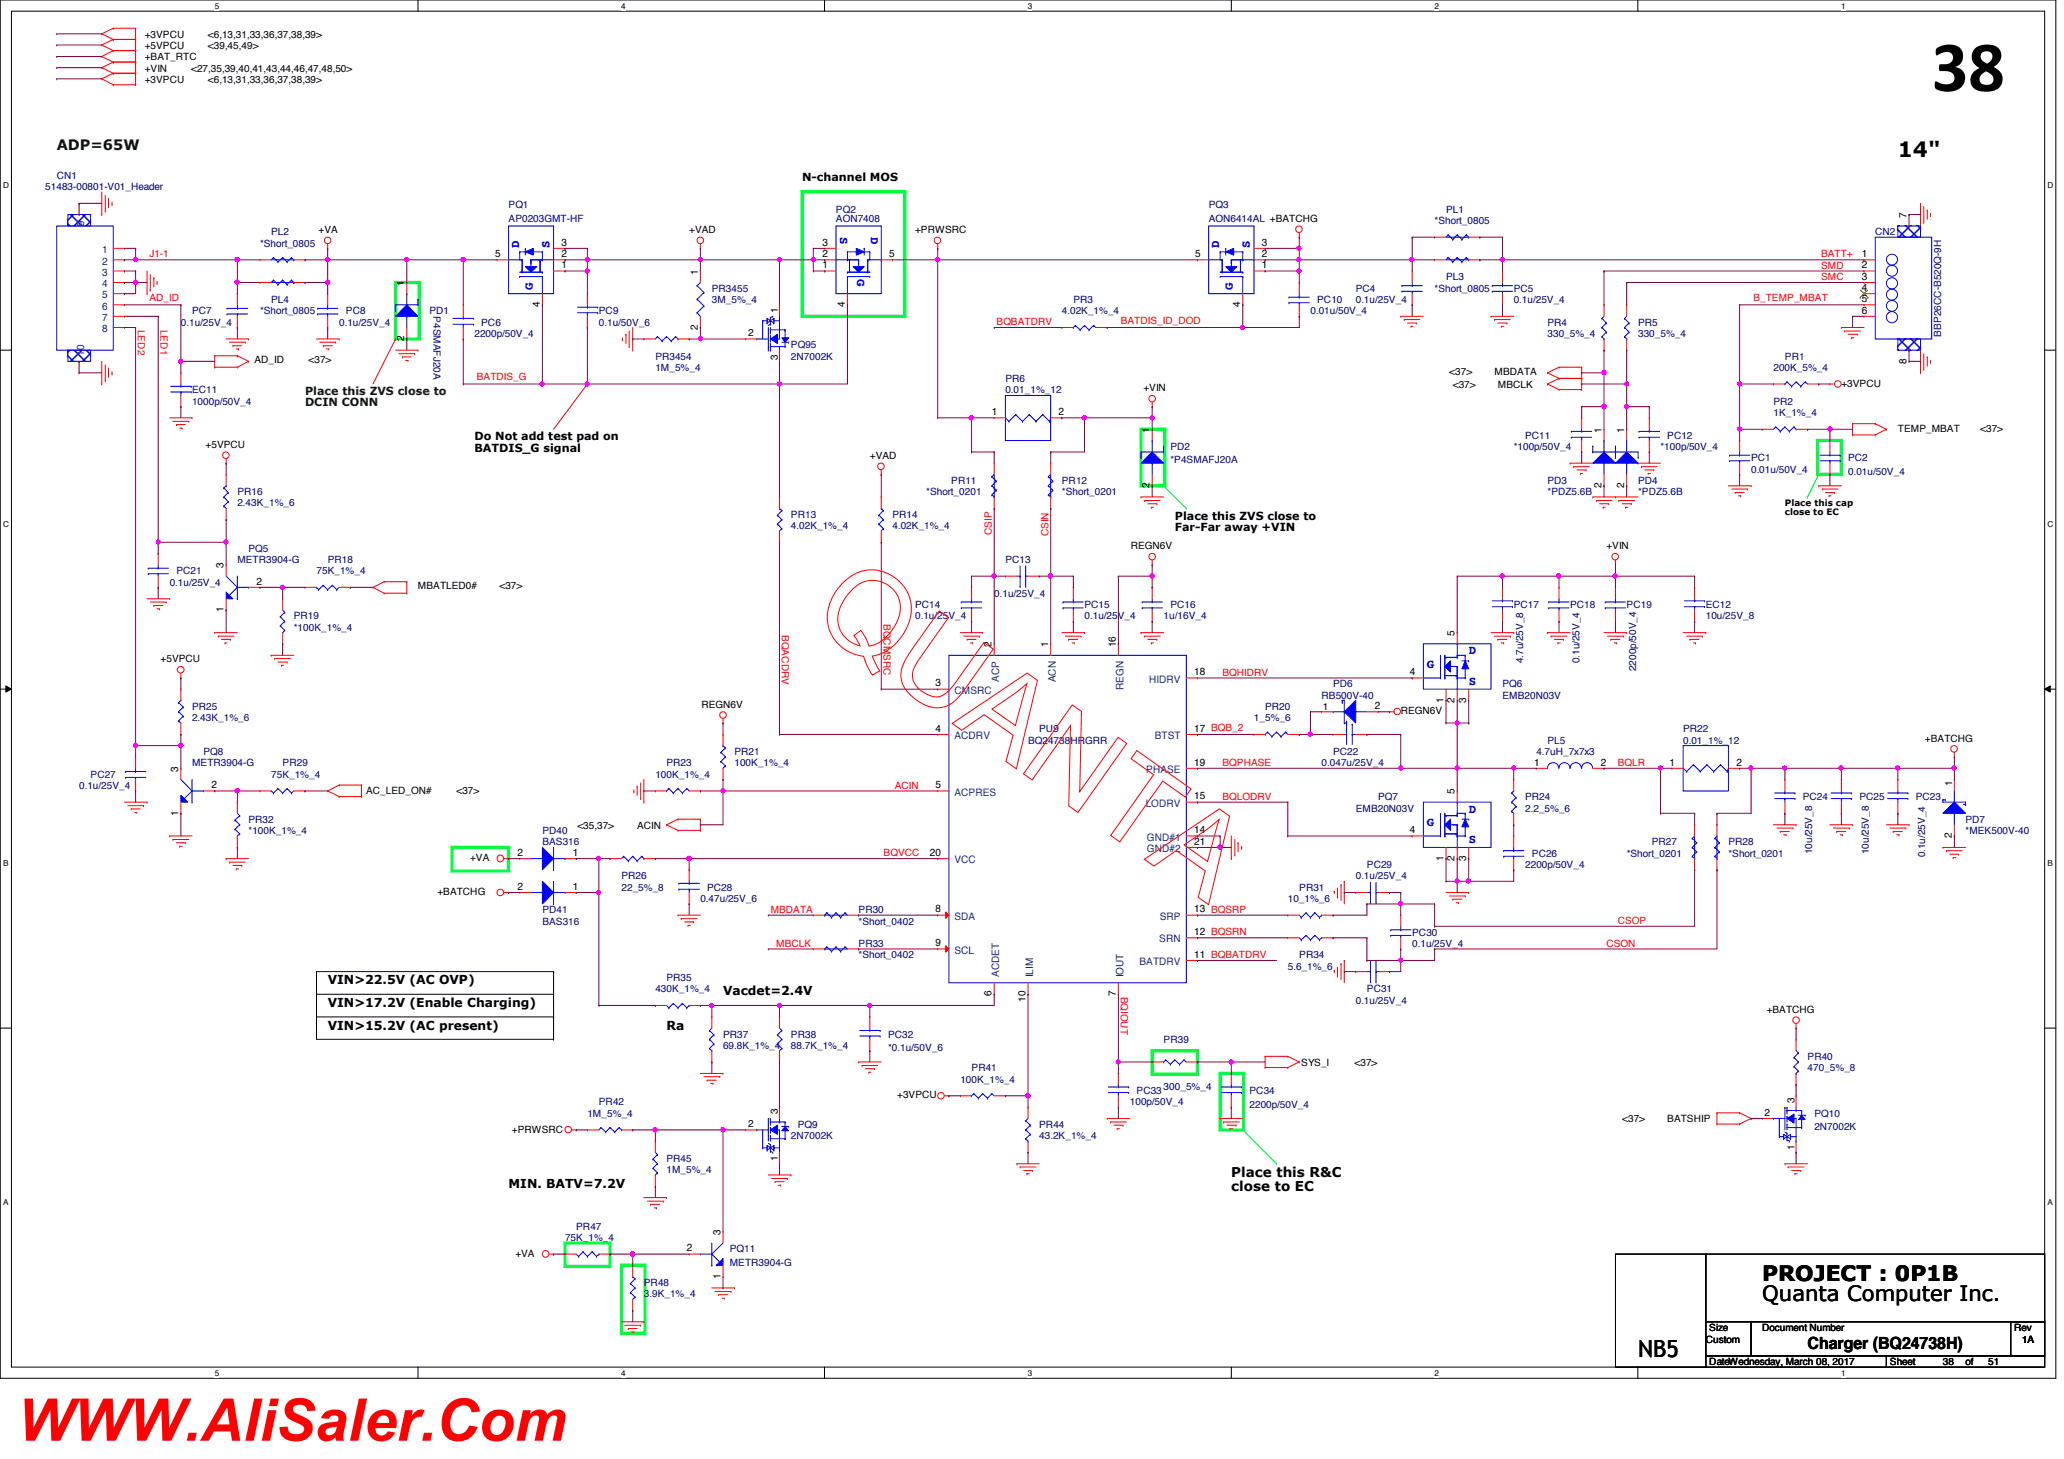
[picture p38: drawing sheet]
<svg xmlns="http://www.w3.org/2000/svg" width="297mm" height="210mm" viewBox="0 0 297 210" stroke-linecap="round" stroke-linejoin="round" font-family="sans-serif">
<defs><g id="words">
<text font-size="10.4" x="278" y="13.1">38</text>
<text font-size="8.5" fill="#f00" x="2.5" y="207.3">WWW.AliSaler.Com</text>
<text font-size="3.4" x="235.8" y="195.2">NB5</text>
<g font-size="3">
<text x="273.1" y="22.5">14&quot;</text>
<text x="253.6" y="184.3">PROJECT : 0P1B</text>
<text x="253.6" y="187.2">Quanta Computer Inc.</text>
</g>
<text font-size="2.4" x="260.1" y="194.1">Charger (BQ24738H)</text>
<text font-size="2.1" fill="#004000" x="8.2" y="21.5">ADP=65W</text>
<g font-size="1.9">
<text x="177.2" y="169.4">Place this R&amp;C</text>
<text x="177.2" y="171.3">close to EC</text>
</g>
<g font-size="1.8" fill="#00f">
<text x="74.7" y="35.7" transform="rotate(-90 74.7 35.7)">D</text>
<text x="79.1" y="35.7" transform="rotate(-90 79.1 35.7)">S</text>
<text x="120.9" y="34.1" transform="rotate(90 120.9 34.1)">S</text>
<text x="125.3" y="34.1" transform="rotate(90 125.3 34.1)">D</text>
<text x="175.5" y="35.7" transform="rotate(-90 175.5 35.7)">D</text>
<text x="179.9" y="35.7" transform="rotate(-90 179.9 35.7)">S</text>
<text x="76.7" y="41.7" transform="rotate(-90 76.7 41.7)">G</text>
<text x="123.4" y="40.1" transform="rotate(90 123.4 40.1)">G</text>
<text x="177.4" y="41.7" transform="rotate(-90 177.4 41.7)">G</text>
<text x="211.4" y="94.1">D</text>
<text x="205.4" y="96.1">G</text>
<text x="211.4" y="98.6">S</text>
<text x="205.4" y="118.9">G</text>
<text x="211.4" y="116.9">D</text>
<text x="211.4" y="121.3">S</text>
</g>
<g font-size="1.8">
<text x="47.2" y="141.6">VIN&gt;22.5V (AC OVP)</text>
<text x="104.1" y="143.2">Vacdet=2.4V</text>
<text x="47.2" y="148.1">VIN&gt;15.2V (AC present)</text>
<text x="47.2" y="144.9">VIN&gt;17.2V (Enable Charging)</text>
<text x="95.9" y="148.1">Ra</text>
<text x="73.2" y="170.9">MIN. BATV=7.2V</text>
</g>
<g font-size="1.6">
<text x="115.4" y="26">N-channel MOS</text>
<text x="68.3" y="63.4">Do Not add test pad on</text>
<text x="68.3" y="65">BATDIS_G signal</text>
<text x="169.1" y="74.8">Place this ZVS close to</text>
<text x="169.1" y="76.4">Far-Far away +VIN</text>
</g>
<g font-size="1.6" fill="#004000">
<text x="43.9" y="56.9">Place this ZVS close to</text>
<text x="43.9" y="58.5">DCIN CONN</text>
</g>
<g font-size="1.5" fill="#004080">
<text x="12.1" y="32.5" transform="rotate(-90 12.1 32.5)">9</text>
<text x="14.7" y="36.4">1</text>
<text x="14.7" y="39.7">3</text>
<text x="14.7" y="38.1">2</text>
<text x="14.7" y="41.3">4</text>
<text x="14.7" y="42.9">5</text>
<text x="14.7" y="44.5">6</text>
<text x="14.7" y="46.2">7</text>
<text x="14.7" y="47.8">8</text>
<text x="12.1" y="51.2" transform="rotate(-90 12.1 51.2)">10</text>
<text x="137.4" y="99.8">CMSRC</text>
<text x="143.8" y="98.1" transform="rotate(-90 143.8 98.1)">ACP</text>
<text x="151.9" y="98.2" transform="rotate(-90 151.9 98.2)">ACN</text>
<text x="161.7" y="99.3" transform="rotate(-90 161.7 99.3)">REGN</text>
<text x="165.4" y="98.2">HIDRV</text>
<text x="137.4" y="106.3">ACDRV</text>
<text x="166.2" y="106.3">BTST</text>
<text x="165" y="111.2">PHASE</text>
<text x="137.4" y="114.5">ACPRES</text>
<text x="164.9" y="116.1">LODRV</text>
<text x="137.4" y="124.2">VCC</text>
<text x="165.1" y="120.9">GND#1</text>
<text x="165.1" y="122.6">GND#2</text>
<text x="137.4" y="132.3">SDA</text>
<text x="137.4" y="137.2">SCL</text>
<text x="166.8" y="135.6">SRN</text>
<text x="166.9" y="132.3">SRP</text>
<text x="143.8" y="140.6" transform="rotate(-90 143.8 140.6)">ACDET</text>
<text x="148.7" y="140.6" transform="rotate(-90 148.7 140.6)">ILIM</text>
<text x="161.7" y="140.6" transform="rotate(-90 161.7 140.6)">IOUT</text>
<text x="164" y="138.9">BATDRV</text>
</g>
<g font-size="1.5">
<text x="80.8" y="35.3">3</text>
<text x="118.4" y="35.3">3</text>
<text x="181.6" y="35.3">3</text>
<text x="274.4" y="31.4" transform="rotate(-90 274.4 31.4)">7</text>
<text x="58.2" y="41.1" transform="rotate(-90 58.2 41.1)">1</text>
<text x="71.2" y="37">5</text>
<text x="80.8" y="37">2</text>
<text x="80.8" y="38.6">1</text>
<text x="100.4" y="39.5" transform="rotate(-90 100.4 39.5)">1</text>
<text x="118.4" y="37">2</text>
<text x="118.4" y="38.6">1</text>
<text x="128" y="37">5</text>
<text x="172" y="37">5</text>
<text x="181.6" y="37">2</text>
<text x="181.6" y="38.6">1</text>
<text x="267.9" y="37">1</text>
<text x="267.9" y="40.3">3</text>
<text x="267.9" y="38.6">2</text>
<text x="267.9" y="41.9">4</text>
<text x="77.7" y="44.2" transform="rotate(-90 77.7 44.2)">4</text>
<text x="100.4" y="47.5" transform="rotate(-90 100.4 47.5)">2</text>
<text x="121.6" y="44.2" transform="rotate(-90 121.6 44.2)">4</text>
<text x="178.5" y="44.2" transform="rotate(-90 178.5 44.2)">4</text>
<text x="267.9" y="43.5">5</text>
<text x="267.9" y="45.1">6</text>
<text x="58.2" y="49.1" transform="rotate(-90 58.2 49.1)">2</text>
<text x="274.4" y="52.3" transform="rotate(-90 274.4 52.3)">8</text>
<text x="142.7" y="59.7">1</text>
<text x="152.4" y="59.7">2</text>
<text x="165.4" y="62.2" transform="rotate(-90 165.4 62.2)">1</text>
<text x="230.5" y="62.2" transform="rotate(-90 230.5 62.2)">1</text>
<text x="233.7" y="62.2" transform="rotate(-90 233.7 62.2)">1</text>
<text x="165.4" y="70.2" transform="rotate(-90 165.4 70.2)">2</text>
<text x="230.5" y="70.2" transform="rotate(-90 230.5 70.2)">2</text>
<text x="233.7" y="70.2" transform="rotate(-90 233.7 70.2)">2</text>
<text x="32.2" y="81.7" transform="rotate(-90 32.2 81.7)">3</text>
<text x="32.2" y="88.1" transform="rotate(-90 32.2 88.1)">1</text>
<text x="36.9" y="84.1">2</text>
<text x="142.7" y="93.1" transform="rotate(-90 142.7 93.1)">2</text>
<text x="150.8" y="93.1" transform="rotate(-90 150.8 93.1)">1</text>
<text x="160.6" y="93.1" transform="rotate(-90 160.6 93.1)">16</text>
<text x="209.3" y="91.5" transform="rotate(-90 209.3 91.5)">5</text>
<text x="134.6" y="98.8">3</text>
<text x="171.9" y="97.2">18</text>
<text x="202.9" y="97.2">4</text>
<text x="207.7" y="101.1" transform="rotate(-90 207.7 101.1)">1</text>
<text x="209.3" y="101.1" transform="rotate(-90 209.3 101.1)">2</text>
<text x="211" y="101.1" transform="rotate(-90 211 101.1)">3</text>
<text x="134.6" y="105.3">4</text>
<text x="171.9" y="105.3">17 BQB_2</text>
<text x="197.9" y="102">2</text>
<text x="25.7" y="111" transform="rotate(-90 25.7 111)">3</text>
<text x="30.4" y="113.4">2</text>
<text x="134.6" y="113.4">5</text>
<text x="171.9" y="110.2">19</text>
<text x="220.8" y="110.2">1</text>
<text x="230.4" y="110.2">2</text>
<text x="240.3" y="110.2">1</text>
<text x="249.9" y="110.2">2</text>
<text x="25.7" y="117.3" transform="rotate(-90 25.7 117.3)">1</text>
<text x="171.9" y="119.9">14</text>
<text x="171.9" y="115">15</text>
<text x="202.9" y="119.9">4</text>
<text x="209.3" y="114.3" transform="rotate(-90 209.3 114.3)">5</text>
<text x="74.5" y="123.1">2</text>
<text x="82.5" y="123.1">1</text>
<text x="133.8" y="123.1">20</text>
<text x="171.9" y="121.5">21</text>
<text x="207.7" y="123.9" transform="rotate(-90 207.7 123.9)">1</text>
<text x="209.3" y="123.9" transform="rotate(-90 209.3 123.9)">2</text>
<text x="211" y="123.9" transform="rotate(-90 211 123.9)">3</text>
<text x="280.9" y="120.6" transform="rotate(-90 280.9 120.6)">2</text>
<text x="74.5" y="128">2</text>
<text x="82.5" y="128">1</text>
<text x="134.6" y="131.3">8</text>
<text x="171.9" y="131.3">13 BQSRP</text>
<text x="134.6" y="136.1">9</text>
<text x="171.9" y="134.5">12 BQSRN</text>
<text x="171.9" y="137.8">11 BQBATDRV</text>
<text x="142.7" y="143.3" transform="rotate(-90 142.7 143.3)">6</text>
<text x="160.6" y="143.3" transform="rotate(-90 160.6 143.3)">7</text>
<text x="147.6" y="144.1" transform="rotate(-90 147.6 144.1)">10</text>
<text x="103.7" y="177.7" transform="rotate(-90 103.7 177.7)">3</text>
<text x="98.8" y="180">2</text>
<text x="103.7" y="184" transform="rotate(-90 103.7 184)">1</text>
</g>
<g font-size="1.4">
<text x="20.8" y="5.4">+3VPCU</text>
<text x="29.9" y="5.4">&lt;6,13,31,33,36,37,38,39&gt;</text>
<text x="20.8" y="7">+5VPCU</text>
<text x="20.8" y="8.6">+BAT_RTC</text>
<text x="20.8" y="10.3">+VIN</text>
<text x="20.8" y="11.9">+3VPCU</text>
<text x="27.5" y="10.3">&lt;27,35,39,40,41,43,44,46,47,48,50&gt;</text>
<text x="29.9" y="7">&lt;39,45,49&gt;</text>
<text x="29.9" y="11.9">&lt;6,13,31,33,36,37,38,39&gt;</text>
<text x="45.8" y="33.5">+VA</text>
<text x="99.2" y="33.5">+VAD</text>
<text x="131.7" y="33.5">+PRWSRC</text>
<text x="111.9" y="45" transform="rotate(-90 111.9 45)">1</text>
<text x="36.6" y="52.2">AD_ID</text>
<text x="44.4" y="52.2">&lt;37&gt;</text>
<text x="107.7" y="48.3">2</text>
<text x="111.9" y="51.9" transform="rotate(-90 111.9 51.9)">3</text>
<text x="164.5" y="56.3">+VIN</text>
<text x="208.6" y="54">&lt;37&gt;</text>
<text x="209.1" y="55.8">&lt;37&gt;</text>
<text x="215.1" y="54">MBDATA</text>
<text x="215.6" y="55.8">MBCLK</text>
<text x="265" y="55.6">+3VPCU</text>
<text x="29.6" y="64.4">+5VPCU</text>
<text x="273.1" y="62.1">TEMP_MBAT</text>
<text x="285" y="62.1">&lt;37&gt;</text>
<text x="125.2" y="66">+VAD</text>
<text x="162.7" y="79">REGN6V</text>
<text x="231.2" y="79">+VIN</text>
<text x="60.2" y="84.8">MBATLED0#</text>
<text x="71.9" y="84.8">&lt;37&gt;</text>
<text x="23.1" y="95.3">+5VPCU</text>
<text x="101" y="101.8">REGN6V</text>
<text x="190.4" y="102.1">1</text>
<text x="201.6" y="102.8">REGN6V</text>
<text x="277" y="106.7">+BATCHG</text>
<text x="281" y="113.1" transform="rotate(-90 281 113.1)">1</text>
<text x="52.7" y="114.3">AC_LED_ON#</text>
<text x="65.7" y="114.3">&lt;37&gt;</text>
<text x="83.1" y="119.3">&lt;35,37&gt;</text>
<text x="91.7" y="119.3">ACIN</text>
<text x="67.6" y="123.9">+VA</text>
<text x="62.9" y="128.8">+BATCHG</text>
<text x="254.3" y="145.7">+BATCHG</text>
<text x="187.3" y="153.3">SYS_I</text>
<text x="194.9" y="153.3">&lt;37&gt;</text>
<text x="111.9" y="160.3" transform="rotate(-90 111.9 160.3)">3</text>
<text x="129.1" y="158">+3VPCU</text>
<text x="233.5" y="161.5">&lt;37&gt;</text>
<text x="239.9" y="161.5">BATSHIP</text>
<text x="254" y="160.5">2</text>
<text x="258.2" y="158.6" transform="rotate(-90 258.2 158.6)">3</text>
<text x="73.7" y="162.9">+PRWSRC</text>
<text x="107.7" y="162.1">2</text>
<text x="111.9" y="167.1" transform="rotate(-90 111.9 167.1)">1</text>
<text x="258.2" y="165.5" transform="rotate(-90 258.2 165.5)">1</text>
<text x="74.2" y="180.8">+VA</text>
<text x="246" y="191.5">Size</text>
<text x="253.6" y="191.5">Document Number</text>
<text x="289.9" y="191.5">Rev</text>
<text x="245.5" y="193.2">Custom</text>
<text x="246" y="196.4">Date:Wednesday, March 08, 2017</text>
<text x="272" y="196.4">Sheet</text>
<text x="279.6" y="196.4">38</text>
<text x="282.9" y="196.4">of</text>
<text x="286.1" y="196.4">51</text>
<text x="291" y="193.2">1A</text>
</g>
<g font-size="1.4" fill="#000080">
<text x="6.5" y="27.3">51483-00801-V01_Header</text>
<text x="8.2" y="25.7">CN1</text>
<text x="73.2" y="29.9">PQ1</text>
<text x="173.9" y="29.9">PQ3</text>
<text x="37.4" y="35.5">*Short_0805</text>
<text x="39" y="33.9">PL2</text>
<text x="73.2" y="31.9">AP0203GMT-HF</text>
<text x="120.3" y="30.6">PQ2</text>
<text x="120.3" y="31.9">AON7408</text>
<text x="173.9" y="31.9">AON6414AL +BATCHG</text>
<text x="206.5" y="32.2">*Short_0805</text>
<text x="208.1" y="30.6">PL1</text>
<text x="269.9" y="33.9">CN2</text>
<text x="102.4" y="42">PR3455</text>
<text x="195.1" y="42">PC4</text>
<text x="206.5" y="42">*Short_0805</text>
<text x="208.1" y="40.3">PL3</text>
<text x="217.8" y="42">PC5</text>
<text x="26" y="46.9">0.1u/25V_4</text>
<text x="27.6" y="45.2">PC7</text>
<text x="37.4" y="45.2">*Short_0805</text>
<text x="39" y="43.6">PL4</text>
<text x="48.8" y="46.9">0.1u/25V_4</text>
<text x="49.8" y="45.2">PC8</text>
<text x="61.8" y="45.2">PD1</text>
<text x="62.4" y="45.5" transform="rotate(90 62.4 45.5)">P4SMAFJ20A</text>
<text x="69.3" y="46.9">PC6</text>
<text x="86.2" y="45.2">PC9</text>
<text x="86.2" y="46.9">0.1u/50V_6</text>
<text x="102.4" y="43.6">3M_5%_4</text>
<text x="152.8" y="45.2">4.02K_1%_4</text>
<text x="154.5" y="43.6">PR3</text>
<text x="188.6" y="45.2">0.01u/50V_4</text>
<text x="189.6" y="43.6">PC10</text>
<text x="195.1" y="43.6">0.1u/25V_4</text>
<text x="217.8" y="43.6">0.1u/25V_4</text>
<text x="222.7" y="46.9">PR4</text>
<text x="235.8" y="46.9">PR5</text>
<text x="68.3" y="48.5">2200p/50V_4</text>
<text x="94.3" y="51.7">PR3454</text>
<text x="94.3" y="53.3">1M_5%_4</text>
<text x="113.8" y="50.1">PQ95</text>
<text x="113.8" y="51.7">2N7002K</text>
<text x="222.7" y="48.5">330_5%_4</text>
<text x="235.8" y="48.5">330_5%_4</text>
<text x="255.2" y="53.3">200K_5%_4</text>
<text x="256.9" y="51.7">PR1</text>
<text x="279.4" y="48.4" transform="rotate(-90 279.4 48.4)">BBP26CC-B520Q-9H</text>
<text x="27.6" y="56.6">EC11</text>
<text x="27.6" y="58.3">1000p/50V_4</text>
<text x="144.7" y="55">PR6</text>
<text x="144.7" y="56.6">0.01_1%_12</text>
<text x="255.2" y="58.3">PR2</text>
<text x="255.2" y="59.9">1K_1%_4</text>
<text x="168.4" y="64.7">PD2</text>
<text x="217.8" y="64.7">*100p/50V_4</text>
<text x="219.5" y="63.1">PC11</text>
<text x="239" y="64.7">*100p/50V_4</text>
<text x="239.9" y="63.1">PC12</text>
<text x="34.2" y="71.2">PR16</text>
<text x="133.3" y="71.2">*Short_0201</text>
<text x="136.9" y="69.6">PR11</text>
<text x="152.8" y="69.6">PR12</text>
<text x="152.8" y="71.2">*Short_0201</text>
<text x="168.4" y="66.7">*P4SMAFJ20A</text>
<text x="222.7" y="69.6">PD3</text>
<text x="222.7" y="71.2">*PDZ5.6B</text>
<text x="235.8" y="69.6">PD4</text>
<text x="235.8" y="71.2">*PDZ5.6B</text>
<text x="252" y="66.4">PC1</text>
<text x="252" y="68">0.01u/50V_4</text>
<text x="266" y="66.4">PC2</text>
<text x="266" y="68.3">0.01u/50V_4</text>
<text x="34.2" y="72.9">2.43K_1%_6</text>
<text x="113.8" y="74.5">PR13</text>
<text x="113.8" y="76.1">4.02K_1%_4</text>
<text x="128.4" y="74.5">PR14</text>
<text x="128.4" y="76.1">4.02K_1%_4</text>
<text x="25.4" y="82.6">PC21</text>
<text x="34.2" y="81">METR3904-G</text>
<text x="35.8" y="79.4">PQ5</text>
<text x="45.5" y="82.6">75K_1%_4</text>
<text x="47.2" y="81">PR18</text>
<text x="144.7" y="81">PC13</text>
<text x="24.4" y="84.2">0.1u/25V_4</text>
<text x="42.3" y="89.1">PR19</text>
<text x="131.7" y="87.5">PC14</text>
<text x="131.7" y="89.1">0.1u/25V_4</text>
<text x="143.1" y="85.9">0.1u/25V_4</text>
<text x="156.1" y="87.5">PC15</text>
<text x="156.1" y="89.1">0.1u/25V_4</text>
<text x="167.5" y="89.1">1u/16V_4</text>
<text x="168.4" y="87.5">PC16</text>
<text x="217.8" y="87.5">PC17</text>
<text x="226" y="87.5">PC18</text>
<text x="234.1" y="87.5">PC19</text>
<text x="245.5" y="87.5">EC12</text>
<text x="245.5" y="89.1">10u/25V_8</text>
<text x="42.3" y="90.8">*100K_1%_4</text>
<text x="219.2" y="95.4" transform="rotate(-90 219.2 95.4)">4.7u/25V_8</text>
<text x="227.3" y="95.4" transform="rotate(-90 227.3 95.4)">0.1u/25V_4</text>
<text x="190.2" y="100.5">RB500V-40</text>
<text x="191.9" y="98.9">PD6</text>
<text x="216.2" y="98.9">PQ6</text>
<text x="216.2" y="100.5">EMB20N03V</text>
<text x="235.5" y="96.6" transform="rotate(-90 235.5 96.6)">2200p/50V_4</text>
<text x="27.6" y="102.1">PR25</text>
<text x="27.6" y="103.8">2.43K_1%_6</text>
<text x="148" y="107">BQ24738HRGRR</text>
<text x="149.6" y="105.4">PU9</text>
<text x="180.5" y="103.8">1_5%_6</text>
<text x="182.1" y="102.1">PR20</text>
<text x="222.7" y="107">PL5</text>
<text x="242.2" y="105.4">PR22</text>
<text x="242.2" y="107">0.01_1%_12</text>
<text x="11.4" y="113.5">0.1u/25V_4</text>
<text x="13" y="111.9">PC27</text>
<text x="27.6" y="110.2">METR3904-G</text>
<text x="29.3" y="108.6">PQ8</text>
<text x="39" y="111.9">75K_1%_4</text>
<text x="40.7" y="110.2">PR29</text>
<text x="94.3" y="111.9">100K_1%_4</text>
<text x="95.9" y="110.2">PR23</text>
<text x="105.7" y="108.6">PR21</text>
<text x="105.7" y="110.2">100K_1%_4</text>
<text x="190.2" y="110.2">0.047u/25V_4</text>
<text x="191.9" y="108.6">PC22</text>
<text x="221.1" y="108.6">4.7uH_7x7x3</text>
<text x="35.8" y="118.4">PR32</text>
<text x="195.1" y="116.8">EMB20N03V</text>
<text x="198.3" y="115.1">PQ7</text>
<text x="219.5" y="115.1">PR24</text>
<text x="219.5" y="116.8">2.2_5%_6</text>
<text x="259.5" y="115.1">PC24</text>
<text x="267.6" y="115.1">PC25</text>
<text x="275.7" y="115.1">PC23</text>
<text x="282.9" y="118.4">PD7</text>
<text x="35.8" y="120">*100K_1%_4</text>
<text x="78.1" y="120">PD40</text>
<text x="78.1" y="121.6">BAS316</text>
<text x="196.7" y="124.9">PC29</text>
<text x="219.5" y="124.9">2200p/50V_4</text>
<text x="220.5" y="123.3">PC26</text>
<text x="234.1" y="123.3">*Short_0201</text>
<text x="237.7" y="121.6">PR27</text>
<text x="248.7" y="121.6">PR28</text>
<text x="248.7" y="123.3">*Short_0201</text>
<text x="260.8" y="122.9" transform="rotate(-90 260.8 122.9)">10u/25V_8</text>
<text x="268.9" y="122.9" transform="rotate(-90 268.9 122.9)">10u/25V_8</text>
<text x="277.1" y="123.4" transform="rotate(-90 277.1 123.4)">0.1u/25V_4</text>
<text x="282.9" y="120">*MEK500V-40</text>
<text x="78.1" y="131.4">PD41</text>
<text x="89.4" y="126.5">PR26</text>
<text x="89.4" y="128.1">22_5%_8</text>
<text x="100.8" y="129.8">0.47u/25V_6</text>
<text x="101.8" y="128.1">PC28</text>
<text x="123.6" y="131.4">PR30</text>
<text x="185.3" y="129.8">10_1%_6</text>
<text x="187" y="128.1">PR31</text>
<text x="195.1" y="126.5">0.1u/25V_4</text>
<text x="78.1" y="133">BAS316</text>
<text x="123.6" y="136.3">PR33</text>
<text x="123.6" y="137.9">*Short_0402</text>
<text x="123.6" y="133">*Short_0402</text>
<text x="187" y="137.9">PR34</text>
<text x="203.2" y="134.6">PC30</text>
<text x="203.2" y="136.3">0.1u/25V_4</text>
<text x="94.3" y="142.7">430K_1%_4</text>
<text x="95.9" y="141.1">PR35</text>
<text x="185.3" y="139.5">5.6_1%_6</text>
<text x="196.7" y="142.7">PC31</text>
<text x="104.1" y="149.3">PR37</text>
<text x="113.8" y="149.3">PR38</text>
<text x="127.8" y="149.3">PC32</text>
<text x="195.1" y="144.4">0.1u/25V_4</text>
<text x="104.1" y="150.9">69.8K_1%_4</text>
<text x="113.8" y="150.9">88.7K_1%_4</text>
<text x="127.8" y="151.2">*0.1u/50V_6</text>
<text x="138.2" y="155.8">100K_1%_4</text>
<text x="139.8" y="154.1">PR41</text>
<text x="167.5" y="150.1">PR39</text>
<text x="260.1" y="152.5">PR40</text>
<text x="260.1" y="154.1">470_5%_8</text>
<text x="84.5" y="160.7">1M_5%_4</text>
<text x="86.2" y="159">PR42</text>
<text x="162.6" y="159">100p/50V_4</text>
<text x="163.6" y="157.4">PC33</text>
<text x="167.5" y="156.8">300_5%_4</text>
<text x="179.8" y="157.4">PC34</text>
<text x="179.8" y="159.3">2200p/50V_4</text>
<text x="261.1" y="160.7">PQ10</text>
<text x="95.9" y="167.1">PR45</text>
<text x="113.8" y="163.9">2N7002K</text>
<text x="114.8" y="162.3">PQ9</text>
<text x="149.6" y="162.3">PR44</text>
<text x="149.6" y="163.9">43.2K_1%_4</text>
<text x="261.1" y="162.6">2N7002K</text>
<text x="95.9" y="168.8">1M_5%_4</text>
<text x="81.3" y="178.5">75K_1%_4</text>
<text x="82.9" y="176.9">PR47</text>
<text x="92.7" y="185">PR48</text>
<text x="105" y="180.2">PQ11</text>
<text x="105" y="182.1">METR3904-G</text>
<text x="92.7" y="186.6">3.9K_1%_4</text>
</g>
<g font-size="1.4" fill="#f00">
<text x="21.5" y="37">J1-1</text>
<text x="262.1" y="38.7">SMD</text>
<text x="262.1" y="40.3">SMC</text>
<text x="262.1" y="37">BATT+</text>
<text x="19.9" y="47.5" transform="rotate(90 19.9 47.5)">LED2</text>
<text x="21.5" y="43.3">AD_ID</text>
<text x="23.1" y="47.5" transform="rotate(90 23.1 47.5)">LED1</text>
<text x="143.4" y="46.8">BQBATDRV</text>
<text x="161.3" y="46.6">BATDIS_ID_DOD</text>
<text x="252.3" y="43.3">B_TEMP_MBAT</text>
<text x="68.6" y="54.7">BATDIS_G</text>
<text x="142.7" y="77" transform="rotate(-90 142.7 77)">CSIP</text>
<text x="150.9" y="77.2" transform="rotate(-90 150.9 77.2)">CSIN</text>
<text x="127.2" y="89.7" transform="rotate(90 127.2 89.7)">BQCMSRC</text>
<text x="112.5" y="91.4" transform="rotate(90 112.5 91.4)">BQACDRV</text>
<text x="175.9" y="97.2">BQHIDRV</text>
<text x="128.8" y="113.5">ACIN</text>
<text x="175.9" y="110.2">BQPHASE</text>
<text x="232.8" y="110.2">BQLR</text>
<text x="175.9" y="115.1">BQLODRV</text>
<text x="127.2" y="123.2">BQVCC</text>
<text x="110.9" y="131.3">MBDATA</text>
<text x="111.7" y="136.2">MBCLK</text>
<text x="231.2" y="136.2">CSON</text>
<text x="232.8" y="132.9">CSOP</text>
<text x="161.3" y="143.4" transform="rotate(90 161.3 143.4)">BQIOUT</text>
</g>
<g font-size="1.3">
<text x="256.9" y="72.8">Place this cap</text>
<text x="256.9" y="74">close to EC</text>
</g>
<g font-size="1.2">
<text x="30.9" y="1.2">5</text>
<text x="89.4" y="1.2">4</text>
<text x="147.9" y="1.2">3</text>
<text x="206.5" y="1.2">2</text>
<text x="265" y="1.2">1</text>
<text x=".5" y="27.1">D</text>
<text x="294.7" y="27.1">D</text>
<text x=".5" y="75.8">C</text>
<text x="294.7" y="75.8">C</text>
<text x=".5" y="124.6">B</text>
<text x="294.7" y="124.6">B</text>
<text x=".5" y="173.4">A</text>
<text x="294.7" y="173.4">A</text>
<text x="30.9" y="197.9">5</text>
<text x="89.4" y="197.9">4</text>
<text x="147.9" y="197.9">3</text>
<text x="206.5" y="197.9">2</text>
<text x="265" y="197.9">1</text>
</g>
</g></defs>
<path d="M0 0h295.9v198.3h-295.9zM1.6 1.6h292.7v195.1h-292.7z" fill="none" stroke="#000" stroke-width=".14"/>
<g fill="#fff">
<path d="M30.9 .2h.6v1.3h-.6z"/>
<path d="M30.9 196.8h.6v1.4h-.6z"/>
</g>
<path d="M60.2 0v1.6M60.2 196.7v1.6" fill="none" stroke="#000" stroke-width=".14"/>
<g fill="#fff">
<path d="M89.4 .2h.6v1.3h-.6z"/>
<path d="M89.4 196.8h.6v1.4h-.6z"/>
</g>
<path d="M118.7 0v1.6M118.7 196.7v1.6" fill="none" stroke="#000" stroke-width=".14"/>
<g fill="#fff">
<path d="M147.9 .2h.6v1.3h-.6z"/>
<path d="M147.9 196.8h.6v1.4h-.6z"/>
</g>
<path d="M177.2 0v1.6M177.2 196.7v1.6" fill="none" stroke="#000" stroke-width=".14"/>
<g fill="#fff">
<path d="M206.5 .2h.5v1.3h-.5z"/>
<path d="M206.5 196.8h.5v1.4h-.5z"/>
</g>
<path d="M235.7 0v1.6M235.7 196.7v1.6" fill="none" stroke="#000" stroke-width=".14"/>
<g fill="#fff">
<path d="M265 .2h.6v1.3h-.6z"/>
<path d="M265 196.8h.6v1.4h-.6z"/>
<path d="M.5 26h.8v1.3h-.8z"/>
<path d="M294.7 26h.8v1.3h-.8z"/>
<path d="M.5 74.8h.8v1.3h-.8z"/>
<path d="M294.7 74.8h.8v1.3h-.8z"/>
</g>
<path d="M0 50.4h1.6M294.3 50.4h1.6" fill="none" stroke="#000" stroke-width=".14"/>
<g fill="#fff">
<path d="M.5 123.5h.7v1.3h-.7z"/>
<path d="M294.7 123.5h.7v1.3h-.7z"/>
</g>
<path d="M0 99.1h1.6M.8 98.7l.8 .4-.8 .5zM294.3 99.1h1.6M294.3 99.1l.8-.4v.9z" fill="none" stroke="#000" stroke-width=".14"/>
<path d="M.8 98.7l.8 .4-.8 .5zM294.3 99.1l.8-.4v.9z" fill="#000"/>
<g fill="#fff">
<path d="M.5 172.3h.7v1.3h-.7z"/>
<path d="M294.7 172.3h.7v1.3h-.7z"/>
</g>
<g fill="none" stroke="#000" stroke-width=".14">
<path d="M45.5 139.8h.1M45.5 139.8v9.7h34.2M45.5 139.8h34.2M79.7 139.8h.1M79.7 139.8v9.7M0 147.9h1.6M45.5 143h34.2M45.5 146.3h34.2M79.7 149.5h.1M79.7 143h.1M79.7 146.3h.1M294.3 147.9h1.6"/>
<path d="M232.5 180.4h13v16.3h-13zM245.5 180.4h48.8v9.8h-48.8zM245.5 190.2h6.5v4.9h-6.5zM245.5 195.1h26v1.6h-26zM252 190.2h42.3v4.9h-42.3zM271.5 195.1h22.8v1.6h-22.8zM289.4 190.2h4.9v4.9h-4.9z"/>
</g>
<path d="M167.5 69.9l3.2 3.3M170.7 73.2h.1M260.1 71.5h.1M261.7 68.2l-1.6 3.3M178.9 162.6l4.8 4.8M183.7 167.4h.1" fill="none" stroke="#0f0" stroke-width=".14"/>
<g fill="none" stroke="#f00" stroke-width=".14">
<path d="M14.6 6.5h.1M14.6 4.9h.1M14.6 8.1h.1M14.6 9.7h.1M14.6 11.3h.1M14.6 6.5l1.7 .8M14.6 4.9l1.7 .8M14.6 8.1l1.7 .8M14.6 9.7l1.7 .8M14.6 11.3l1.7 .9M16.3 5.7h3.2M16.3 7.3h3.2"/>
<path d="M16.3 4.1h3.2M16.3 8.9h3.2M16.3 10.5h3.2M16.3 5.7h.1M16.3 7.3h.1M16.3 4.1h.1M16.3 8.9h.1M16.3 10.5h.1M16.3 12.2h.1M16.3 5.7l-1.7 .8M16.3 4.1l-1.7 .8M16.3 7.3l-1.7 .8"/>
<path d="M16.3 8.9l-1.7 .8M16.3 10.5l-1.7 .8M16.3 12.2h3.2M19.5 7.3h.1M19.5 5.7h.1M19.5 4.1h.1M19.5 8.9h.1M19.5 10.5h.1M19.5 12.2h.1M19.5 4.1v8.1M14.6 30.9h.1M14.6 27.6v3.3"/>
<path d="M15.2 30.4h.1M15.2 28.1v2.3M15.6 28.6h.1M15.6 28.6v1.3M16.1 29.4h.1M16.1 29.1v.3M21.2 39v3.2M21.6 39.5v2.2M22.1 40h.1M22.1 40v1.3M47.2 35.7h.1M47.2 35.1v.6"/>
<path d="M100.8 35.7h.1M100.8 35.1v.6M135 35.7h.1M135 35.1v.6M187 34.1h.1M187 33.5v.6M276.4 32.5h.1M276.4 29.3v3.2M276.9 32h.1M276.9 29.7v2.3M277.4 30.2h.1M277.4 30.2v1.3"/>
<path d="M277.8 31h.1M277.8 30.7v.3M14.6 55.2h.1M14.6 52v3.2M15.2 54.8h.1M15.2 52.5v2.3M15.6 53h.1M15.6 53v1.3M16.1 53.8h.1M16.1 53.5v.3M21.2 42.2h.1M21.6 41.7h.1"/>
<path d="M22.6 40.8h.1M22.6 40.5v.3M30.9 52.8h3.3M30.9 52.8h.1M30.9 51.2h.1M30.9 51.2h3.3M30.9 51.2v1.6M32.6 48.8h3.2M33 49.2h2.3M33.5 49.7h1.3M33.5 49.7h.1M34 50.2h.3"/>
<path d="M34.2 51.2h.1M34.2 52.8h.1M34.2 51.2l1.6 .8M34.3 50.2h.1M35.3 49.2h.1M35.8 52h.1M35.8 48.8h.1M35.8 52l-1.6 .8M45.5 48.8h3.3M46 49.2h2.3M46.5 49.7h.1M46.5 49.7h1.3"/>
<path d="M47 50.2h.3M47.3 50.2h.1M48.3 49.2h.1M48.8 48.8h.1M56.9 48.8h.1M56.9 50.4h3.3M56.9 48.8l-3.2 6.4M57.4 50.9h2.3M57.9 51.4h1.3M57.9 51.4h.1M58.4 51.9h.3M58.7 51.9h.1"/>
<path d="M59.7 50.9h.1M60.2 50.4h.1M84.5 55.2l-4.8 6.6M84.5 55.2h.1M89.6 48.9h.1M89.6 48.6v.3M90.1 48.1h.1M90.1 48.1v1.3M90.5 49.9h.1M90.5 47.6v2.3M91.1 50.4h.1M91.1 47.1v3.3"/>
<path d="M165.8 58.5h.1M165.8 57.9v.6M201.6 45.5h3.2M201.6 45.5h.1M202.1 46h.1M202.1 46h2.2M202.6 46.5h1.3M203.1 46.9h.1M203.1 46.9h.3M203.9 46.5h.1M214.6 45.5h3.2M214.6 45.5h.1"/>
<path d="M215.1 46h2.3M215.1 46h.1M215.6 46.5h1.3M216.1 46.9h.3M216.1 46.9h.1M216.9 46.5h.1M222.7 53.6l1.7 .8M222.7 53.6h.1M222.7 55.2h.1M222.7 55.2l1.7 .8M224.4 54.4h3.2M224.4 54.4h.1"/>
<path d="M224.4 52.8h.1M224.4 56h.1M224.4 52.8h3.2M224.4 54.4l-1.7 .8M224.4 56h3.2M224.4 52.8l-1.7 .8M227.6 52.8h.1M227.6 54.4h.1M227.6 56h.1M227.6 52.8v3.2M263.4 55.2h.6M263.4 55.2h.1"/>
<path d="M265 47.1h3.3M265 47.1h.1M265.5 47.6h2.3M265.5 47.6h.1M266 48.1h1.3M266.4 48.6h.4M266.4 48.6h.1M267.3 48.1h.1M276.4 53.6h.1M276.4 50.4v3.2M276.9 53.1h.1M276.9 50.9v2.2"/>
<path d="M277.4 51.4h.1M277.4 51.4v1.3M277.8 52.2h.1M277.8 51.9v.3M24.4 60.1h3.2M24.9 60.6h2.3M25.4 61.1h1.3M25.4 61.1h.1M25.9 61.6h.3M26.2 61.6h.1M27.2 60.6h.1M27.6 60.1h.1"/>
<path d="M32.6 66.6h.1M32.6 66v.6M126.8 68.2h.1M126.8 67.6v.6M164.2 71.5h.1M164.2 71.5h3.3M164.7 72h.1M164.7 72h2.3M165.2 72.5h1.3M165.7 73h.3M165.7 73h.1M166.5 72.5h.1"/>
<path d="M226 66.6h.1M226 66.6h3.2M226.5 67.1h.1M226.5 67.1h2.2M226.9 67.6h1.4M227.5 68.1h.1M227.5 68.1h.2M228.3 67.6h.1M229.2 71.5h6.6M229.2 71.5h.1M229.7 72h.1M229.7 72h2.3"/>
<path d="M230.2 72.5h1.3M230.7 73h.1M230.7 73h.3M231.5 72.5h.1M232.5 71.5h.1M233 72h2.2M233 72h.1M233.5 72.5h1.3M233.9 73h.1M233.9 73h.4M234.8 72.5h.1M235.8 66.6h3.2"/>
<path d="M235.8 66.6h.1M236.2 67.1h2.3M236.2 67.1h.1M236.7 67.6h1.3M237.2 68.1h.3M237.2 68.1h.1M238 67.6h.1M248.7 69.9h3.3M249.2 70.4h2.3M249.7 70.9h.1M249.7 70.9h1.3M250.2 71.3h.3"/>
<path d="M250.5 71.3h.1M251.5 70.4h.1M252 69.9h.1M261.7 69.9h3.3M261.7 69.9h.1M262.3 70.4h2.2M262.3 70.4h.1M262.7 70.9h1.3M263.2 71.3h.3M263.2 71.3h.1M264 70.9h.1M266.6 61h3.3"/>
<path d="M266.6 61h.1M266.6 62.6h.1M266.6 62.6h3.3M266.6 61v1.6M269.9 61l1.6 .8M269.9 62.6h.1M269.9 61h.1M271.5 61.8h.1M271.5 61.8l-1.6 .8M21.2 86.1h3.2M21.6 86.6h2.3M22.1 87.1h1.3"/>
<path d="M22.1 87.1h.1M22.6 87.6h.3M22.9 87.6h.1M23.9 86.6h.1M24.4 86.1h.1M26 97.5h.1M26 96.9v.6M30.9 91h3.3M30.9 91h.1M31.4 91.5h.1M31.4 91.5h2.3M31.9 92h1.3"/>
<path d="M32.4 92.5h.1M32.4 92.5h.3M33.2 92h.1M39 94.3h3.3M39 94.3h.1M39.5 94.7h2.3M39.5 94.7h.1M40 95.2h1.3M40.5 95.7h.1M40.5 95.7h.3M41.3 95.2h.1M53.7 84.5l1.6 .8"/>
<path d="M53.7 84.5h.1M55.3 83.7h.1M55.3 85.3h.1M55.3 83.7h3.2M55.3 83.7l-1.6 .8M55.3 85.3h3.2M58.5 83.7h.1M58.5 85.3h.1M58.5 83.7v1.6M138.2 91h3.2M138.7 91.5h2.3M139.2 92h.1"/>
<path d="M139.2 92h1.3M139.7 92.5h.3M140 92.5h.1M141 91.5h.1M141.4 91h.1M152.8 91h3.3M153.3 91.5h2.3M153.8 92h.1M153.8 92h1.3M154.3 92.5h.3M154.6 92.5h.1M155.6 91.5h.1"/>
<path d="M156.1 91h.1M164.2 91h.1M164.2 91h3.3M164.7 91.5h.1M164.7 91.5h2.3M165.2 92h1.3M165.7 92.5h.3M165.7 92.5h.1M165.8 81.3h.1M165.8 80.6v.7M166.5 92h.1M214.6 91h3.2"/>
<path d="M215.1 91.5h2.3M215.6 92h1.3M215.6 92h.1M216.1 92.5h.3M216.4 92.5h.1M217.4 91.5h.1M217.8 91h.1M222.7 91h3.3M222.7 91h.1M223.2 91.5h2.3M223.2 91.5h.1M223.7 92h1.3"/>
<path d="M224.2 92.5h.1M224.2 92.5h.3M225 92h.1M230.8 91h3.3M231.3 91.5h2.3M231.8 92h.1M231.8 92h1.3M232.3 92.5h.4M232.5 81.3h.1M232.5 80.6v.7M232.7 92.5h.1M233.6 91.5h.1"/>
<path d="M234.1 91h.1M242.2 91h3.3M242.7 91.5h2.3M243.2 92h1.3M243.2 92h.1M243.7 92.5h.3M244 92.5h.1M245 91.5h.1M245.5 91h.1M17.9 115.4h3.3M18.4 115.9h2.3M18.9 116.4h1.3"/>
<path d="M18.9 116.4h.1M19.4 116.9h.3M19.7 116.9h.1M20.7 115.9h.1M21.2 115.4h.1M47.2 113.8h.1M47.2 113.8l1.6 .8M48.8 112.9h3.2M48.8 114.6h.1M48.8 112.9h.1M48.8 114.6h3.2M48.8 112.9l-1.6 .9"/>
<path d="M52 114.6h.1M52 112.9h.1M52 112.9v1.7M91.2 113.9h.1M91.2 113.6v.3M91.7 113.1h.1M91.7 113.1v1.3M92.2 114.9h.1M92.2 112.6v2.3M92.7 115.4h.1M92.7 112.1v3.3M95.9 118.7h.1"/>
<path d="M95.9 118.7l1.7 .8M97.6 117.9l-1.7 .8M97.6 119.5h3.2M97.6 117.9h.1M97.6 119.5h.1M97.6 117.9h3.2M100.8 117.9h.1M100.8 119.5h.1M100.8 117.9v1.6M104.1 104h.1M104.1 103.4v.6M200 102.4h.6"/>
<path d="M200 102.4h.1M255.2 118.7h3.3M255.7 119.1h2.3M256.2 119.6h.1M256.2 119.6h1.3M258 119.1h.1M258.5 118.7h.1M263.4 118.7h3.2M263.9 119.1h2.2M264.3 119.6h1.3M264.3 119.6h.1M266.1 119.1h.1"/>
<path d="M266.6 118.7h.1M271.5 118.7h3.2M272 119.1h2.3M272.5 119.6h.1M272.5 119.6h1.3M274.3 119.1h.1M274.7 118.7h.1M281.3 108.9h.1M281.3 108.2v.7M24.4 120.3h.1M24.4 120.3h3.2M24.9 120.8h.1"/>
<path d="M24.9 120.8h2.3M25.4 121.2h1.3M25.9 121.8h.3M25.9 121.8h.1M26.7 121.2h.1M32.6 123.5h.1M32.6 123.5h3.2M33 124h.1M33 124h2.3M33.5 124.5h1.3M34 125h.3M34 125h.1"/>
<path d="M34.8 124.5h.1M72.5 128.4h.7M72.5 123.5h.7M73.2 123.5h.1M73.2 128.4h.1M97.6 131.7h3.2M97.6 131.7h.1M98 132.2h.1M98 132.2h2.3M98.5 132.6h1.3M99 133.1h.4M99 133.1h.1"/>
<path d="M99.8 132.6h.1M177.2 123.5h.1M177.2 120.3v3.2M177.7 123h.1M177.7 120.8v2.2M178.2 121.2h.1M178.2 121.2v1.4M178.7 122h.1M178.7 121.8v.2M192 128.2h.1M192 139.6h.1M192 128.2v.4"/>
<path d="M192 139.6v.4M192.5 129.1h.1M192.5 127.8v1.3M192.5 139.1v1.3M193 127.3h.1M193 138.6h.1M193 127.3v2.2M193 138.6v2.3M193.5 126.8h.1M193.5 138.2h.1M193.5 126.8v3.2M193.5 138.2v3.2"/>
<path d="M208.1 128.4h3.3M208.6 128.9h2.3M209.1 129.4h.1M209.1 129.4h1.3M209.5 129.9h.4M209.9 129.9h.1M210.9 128.9h.1M211.4 128.4h.1M256.7 120.1h.3M257 120.1h.1M264.8 120.1h.4M265.2 120.1h.1"/>
<path d="M273 120.1h.3M273.3 120.1h.1M279.6 121.9h3.3M279.6 121.9h.1M280.1 122.4h2.3M280.1 122.4h.1M280.6 122.9h1.3M281.1 123.4h.1M281.1 123.4h.3M281.9 122.9h.1M100.8 154.4h3.3M101.3 154.9h2.3"/>
<path d="M101.8 155.4h.1M101.8 155.4h1.3M102.3 155.9h.3M102.6 155.9h.1M103.6 154.9h.1M104.1 154.4h.1M123.6 152.8h3.2M123.6 152.8h.1M124.1 153.3h2.2M124.1 153.3h.1M124.5 153.8h1.4M125 154.3h.3"/>
<path d="M125 154.3h.1M125.9 153.8h.1M135.9 157.6h.7M136.6 157.6h.1M182.1 153.6h.1M182.1 152h.1M182.1 152h3.2M182.1 152v1.6M182.1 153.6h3.2M185.3 152h.1M185.3 153.6h.1M185.3 152l1.7 .8"/>
<path d="M187 152.8h.1M187 152.8l-1.7 .8M192.5 140.4h.1M258.5 147.9h.1M258.5 147.3v.6M82.3 162.6h.6M82.9 162.6h.1M92.7 172.3h3.2M93.2 172.8h2.3M93.6 173.3h.1M93.6 173.3h1.4M94.1 173.8h.4"/>
<path d="M94.5 173.8h.1M95.5 172.8h.1M95.9 172.3h.1M110.6 169h3.2M111 169.5h2.3M111.5 170h.1M111.5 170h1.4M112 170.5h.3M112.3 170.5h.1M113.3 169.5h.1M113.8 169h.1M146.3 167.4h3.3"/>
<path d="M146.3 167.4h.1M146.8 167.9h2.3M146.8 167.9h.1M147.3 168.4h1.3M147.8 168.9h.1M147.8 168.9h.3M148.6 168.4h.1M159.3 160.9h3.3M159.3 160.9h.1M159.8 161.4h2.3M159.8 161.4h.1M160.3 161.9h1.3"/>
<path d="M160.8 162.4h.1M160.8 162.4h.3M161.6 161.9h.1M175.6 160.9h.1M175.6 160.9h3.3M176.1 161.4h.1M176.1 161.4h2.2M176.6 161.9h1.3M177 162.4h.4M177 162.4h.1M177.9 161.9h.1M247.1 160.1h3.3"/>
<path d="M247.1 160.1h.1M247.1 161.7h.1M247.1 160.1v1.6M247.1 161.7h3.3M250.4 160.1h.1M250.4 161.7h.1M250.4 160.1l1.6 .8M252 160.9l-1.6 .8M252 160.9h.1M256.9 167.4h3.2M256.9 167.4h.1M257.3 167.9h2.3"/>
<path d="M257.3 167.9h.1M257.8 168.4h1.4M258.3 168.9h.1M258.3 168.9h.4M259.2 168.4h.1M79 180.4h.7M79.7 180.4h.1M89.4 190.2h3.3M89.9 190.7h2.3M90.4 191.1h1.3M90.4 191.1h.1M90.9 191.6h.3"/>
<path d="M91.2 191.6h.1M92.2 190.7h.1M92.7 190.2h.1M102.4 185.3h3.3M102.9 185.8h2.3M103.4 186.3h.1M103.4 186.3h1.3M103.9 186.8h.3M104.2 186.8h.1M105.2 185.8h.1M105.7 185.3h.1"/>
<circle cx="47.1" cy="34.6" r=".47"/>
<circle cx="100.8" cy="34.6" r=".47"/>
<circle cx="134.9" cy="34.6" r=".47"/>
<circle cx="186.9" cy="33" r=".47"/>
<circle cx="165.8" cy="57.4" r=".47"/>
<circle cx="264.5" cy="55.2" r=".47"/>
<circle cx="32.5" cy="65.5" r=".47"/>
<circle cx="126.8" cy="67.1" r=".47"/>
<circle cx="26" cy="96.3" r=".48"/>
<circle cx="165.8" cy="80.1" r=".47"/>
<circle cx="232.4" cy="80.1" r=".47"/>
<circle cx="104" cy="102.9" r=".47"/>
<circle cx="201.1" cy="102.4" r=".47"/>
<circle cx="281.2" cy="107.7" r=".47"/>
<circle cx="72" cy="123.5" r=".48"/>
<circle cx="72" cy="128.4" r=".47"/>
<circle cx="135.4" cy="157.6" r=".47"/>
<circle cx="258.5" cy="146.8" r=".47"/>
<circle cx="81.8" cy="162.5" r=".47"/>
<circle cx="78.5" cy="180.4" r=".48"/>
</g>
<path d="M115.4 27.6h14.8v17.9h-14.8zM56.9 40.6h3.4v8.2h-3.4zM164.2 61.8h3.4v8.1h-3.4zM261.6 63.4h3.4v4.8h-3.4zM65.1 121.9h8.1v3.4h-8.1zM165.8 151.2h6.5v3.4h-6.5zM175.6 154.4h3.4v8.2h-3.4zM81.3 178.8h6.5v3.4h-6.5zM89.4 182h3.4v9.8h-3.4z" fill="none" stroke="#00ff40" stroke-width=".47"/>
<path d="M110.9 162.6l1-.7v1.3z" fill="#00f"/>
<path d="M110.9 162.6l1-.7v1.3z" fill="none" stroke="#00f" stroke-width=".14"/>
<path d="M113 162.1l.5 .6h-1z" fill="#00f"/>
<g fill="none" stroke="#00f" stroke-width=".14">
<path d="M32.7 44.4h.1M32.7 45.2h.1M32.7 44.4h2.9M32.7 45.2h2.9M34.2 45.2h.1M34.2 44.4h.1M34.2 43.9v.5M34.2 45.2v.3M214.8 41.1h.1M214.8 41.9h.1M214.8 41.1h2.9M214.8 41.9h2.9"/>
<path d="M216.2 41.9h.1M216.2 41.1h.1M216.2 40.6v.5M216.2 41.9v.3M255.6 61.4h.1M255.6 61.4l.6 .7M255.6 61.4l-.4 .4M256.2 62.1h.1M256.9 61.4l-.7 .7M256.9 61.4h.1M256.9 61.4l.6 .7M257.5 62.1h.1"/>
<path d="M258.2 61.4h.1M258.2 61.4l.3 .4M258.2 61.4l-.7 .7M258.5 61.8h.1M242.4 87.3h2.9M242.4 86.4h2.9M243.9 86.4h.1M243.9 87.3h.1M243.9 86.1v.3M243.9 87.3v.5M245.3 87.3h.1M245.3 86.4h.1"/>
<path d="M89.7 123.2h.1M89.7 123.2l.7 .7M89.7 123.2l-.3 .3M90.4 123.9h.1M91.1 123.2h.1M91.1 123.2l.6 .7M91.1 123.2l-.7 .7M91.7 123.9h.1M92.4 123.2l-.7 .7M92.4 123.2h.1M92.4 123.2l.3 .3M92.7 123.5h.1"/>
<path d="M108.9 162.6h1.7M108.9 162.6h.1M109.8 165.1h.1M109.8 165.1h.6M109.8 162.6v2.5M110.4 165.5h.1M110.4 164.8h.1M110.4 165.1h.1M110.4 164.8l.5 .3M110.4 164.8v.7M110.6 160.9h.1M110.6 164.5l.3 .2"/>
<path d="M110.6 160.9v3.3M110.9 161.4h.1M110.9 163.4h.1M110.9 162.2h.1M110.9 160.9h.1M110.9 165.1h.1M110.9 164.7h.1M110.9 165.7h.1M110.9 163.8h2.1M110.9 160.9v1M110.9 162.2v.8M110.9 163.4v.8"/>
<path d="M110.9 164.7v1M110.9 165.1l-.5 .4M110.9 165.7l.3 .1M110.9 161.4h2.1M110.9 165.1l.5 .4M111.2 165.8h.1M111.4 164.8l-.5 .3M111.4 165.1h.8M111.4 164.8h.1M111.4 165.1h.1M111.4 165.5h.1M111.4 164.8v.7"/>
<path d="M111.9 162.6h.3v3.2M111.9 162.6h.1M112.2 165.8h.1M112.2 161.4h.1M112.2 160.9v.5M112.5 162.1h1M113 162.1l.5 .6h-1zM113 161.4h.1M113 163.8h.1M113 161.4v.7M113 162.7v1.1M113.5 162.1h.1"/>
</g>
<g fill="none" stroke="#f00" stroke-width=".14">
<path d="M216.2 39h.1M216.2 39v1.6M34.2 47.1h.1M34.2 42.2h.1M34.2 42.2v1.7M34.2 45.5v1.6M216.2 43.9h.1M216.2 42.2v1.7M253.6 61.8h1.6M253.6 61.8h.1M258.5 61.8h1.6M260.1 61.8h.1"/>
<path d="M243.9 84.5h.1M243.9 89.4h.1M243.9 84.5v1.6M243.9 87.8v1.6M87.8 123.5h1.6M87.8 123.5h.1M92.7 123.5h1.6M94.3 123.5h.1M112.2 159.3h.1M112.2 159.3v1.6M107.3 162.6h.1M107.3 162.6h1.6"/>
<path d="M112.2 167.4h.1M112.2 165.8v1.6"/>
</g>
<path d="M229.2 66.6l1.6-1.6 1.7 1.6z" fill="#00f"/>
<g fill="none" stroke="#00f" stroke-width=".14">
<path d="M111.9 75.4l.6 .7M111.9 74.1l.6 .7M111.9 75.4h.1M111.9 74.1h.1M112.2 73.2l.3 .2M112.2 73.2h.1M112.5 76.1h.1M112.5 74.8h.1M112.5 73.4h.1M112.5 76.1l-.3 .3M112.5 74.8l-.6 .6M112.5 73.4l-.6 .7"/>
<path d="M229.2 66.6l1.6-1.6 1.7 1.6zM229.2 65h3.3v.8M229.2 65h.1M229.2 64.2h.1M229.2 64.2v.8M230.8 66.6h.1M230.8 63.4h.1M230.8 63.4v1.6M230.8 66.6v1.6M232.5 65.8h.1M261.9 65.5h2.9M261.9 66.3h2.9"/>
<path d="M263.4 66.3h.1M263.4 65.5h.1M263.4 65v.5M263.4 66.3v.3M264.8 65.5h.1M264.8 66.3h.1M118.7 136.5h.1M119 136.2l.7 .7M119 136.2h.1M119 136.2l-.3 .3M119.7 136.9h.1M120.3 136.2l.7 .7"/>
<path d="M120.3 136.2h.1M120.3 136.2l-.6 .7M121 136.9h.1M121.6 136.2l.4 .3h-3.3M121.6 136.2h.1M121.6 136.2l-.6 .7M102.1 148.3h.1M102.1 149.5h.1M102.1 150.8h.1M102.1 148.3l.6 .6M102.1 149.5l.6 .7M102.1 150.8l.3 .4"/>
<path d="M102.4 151.2h.1M102.4 147.9l-.3 .4M102.7 148.9h.1M102.7 150.2h.1M102.7 148.9l-.6 .6M102.7 150.2l-.6 .6"/>
</g>
<g fill="none" stroke="#f00" stroke-width=".14">
<path d="M112.2 78h.1M112.2 71.5h.1M112.2 71.5v1.7M112.2 76.4v1.6M230.8 69.9h.1M230.8 61.8h.1M230.8 61.8v1.6M230.8 68.2v1.7M263.4 68.2h.1M263.4 63.4h.1M263.4 63.4v1.6M263.4 66.6v1.6"/>
<path d="M117 136.5h.1M117 136.5h1.7M122 136.5h1.6M123.6 136.5h.1M102.4 146.3h.1M102.4 152.8h.1M102.4 146.3v1.6M102.4 151.2v1.6"/>
</g>
<path d="M122.8 38.4h1.6l-.8 .8z" fill="#00f"/>
<path d="M122.8 38.4h1.6l-.8 .8z" fill="none" stroke="#00f" stroke-width=".14"/>
<path d="M123.2 35.7l1.2 .5-1.2 .5z" fill="#00f"/>
<g fill="none" stroke="#00f" stroke-width=".14">
<path d="M120.3 32.5h6.5v9.7h-6.5zM120.3 37.4h3.3M120.3 37.4h.1M122 39.2h3.2M122 39.2h.1M122 37.4h.1M122 39.8h.1M122 36.2h.1M122 36.2v1.2M122 39.8v2.4M122 39.8h3.2M122 36.2h1.2"/>
<path d="M122.3 37.5h.1M122.3 37.4h.1M122.3 37.4v1.8M123.2 35.7l1.2 .5-1.2 .5zM123.6 37.4h.1M123.6 37.4v1M124.4 36.2h.8M124.4 36.2h.1M124.4 35.7h.1M124.4 35.7v1M124.9 37.4h1.9M124.9 37.4h.1"/>
<path d="M124.9 39h.1M124.9 39.2h.1M124.9 37.4v1.8M125.2 39.8h.1M125.2 36.2h.1M125.2 36.2v1.2M126.8 37.4h.1M95.9 113.8h.1M96.3 113.5l.6 .6M96.3 113.5h.1M96.3 113.5l-.4 .3M96.9 114.1h.1"/>
<path d="M97.6 113.5l.6 .6M97.6 113.5h.1M97.6 113.5l-.7 .6M98.2 114.1h.1M98.8 113.5l.4 .3M98.8 113.5h.1M98.8 113.5l-.6 .6M216.4 122.4h.1M216.4 123.2h.1M216.4 122.4h2.9M216.4 123.2h2.9M217.8 123.2h.1"/>
<path d="M217.8 122.4h.1M217.8 121.9v.5M217.8 123.2v.3"/>
</g>
<g fill="none" stroke="#f00" stroke-width=".14">
<path d="M118.7 37.4h1.6M118.7 39h1.6M118.7 35.7h1.6M118.7 37.4h.1M118.7 39h.1M118.7 35.7h.1M126.8 37.4h1.6M128.4 37.4h.1M122 43.9h.1M122 42.2v1.7M94.3 113.8h1.6M94.3 113.8h.1"/>
<path d="M99.2 113.8h1.6M100.8 113.8h.1M217.8 125.1h.1M217.8 120.3h.1M217.8 120.3v1.6M217.8 123.5v1.6"/>
</g>
<path d="M273.1 32.5h3.3v1.6h-3.3z" fill-rule="evenodd" fill="#fff"/>
<path d="M273.1 32.5h3.3v1.6h-3.3z" fill-rule="evenodd" fill="#00f"/>
<path d="M273.1 32.5h3.3v1.6h-3.3z" fill="none" stroke="#00f" stroke-width=".14"/>
<path d="M273.1 48.8h3.3v1.6h-3.3z" fill-rule="evenodd" fill="#fff"/>
<path d="M273.1 48.8h3.3v1.6h-3.3z" fill-rule="evenodd" fill="#00f"/>
<g fill="none" stroke="#00f" stroke-width=".14">
<path d="M269.9 34.1h8.1v14.7h-8.1zM45.7 44.4h2.9M45.7 45.2h2.9M45.7 44.4h.1M45.7 45.2h.1M47.2 45.2h.1M47.2 44.4h.1M47.2 43.9v.5M47.2 45.2v.3M256.9 55.2h.1M257.2 54.9h.1M257.2 54.9l-.3 .3"/>
<path d="M257.2 54.9l.6 .7M257.8 55.6h.1M258.5 54.9l.7 .7M258.5 54.9h.1M258.5 54.9l-.7 .7M259.2 55.6h.1M259.8 54.9h.1M259.8 54.9l-.6 .7M259.8 54.9l.3 .3M273.1 48.8h3.3v1.6h-3.3zM196.7 139.8h.5M197.2 139.8h.1"/>
<path d="M197.2 138.3v3M198 139.8h.3M198 139.8h.1M198 138.3v3M175.8 157.2h2.9M175.8 156.4h2.9M177.2 156.4h.1M177.2 157.2h.1M177.2 156v.4M177.2 157.2v.4M178.7 157.2h.1M178.7 156.4h.1"/>
<path d="M197.2 141.3h.1M198 141.3h.1"/>
<circle cx="272.3" cy="37.4" r=".8"/>
<circle cx="272.3" cy="39" r=".8"/>
<circle cx="272.3" cy="45.6" r=".81"/>
<circle cx="272.3" cy="40.8" r=".81"/>
<circle cx="272.3" cy="44" r=".8"/>
<circle cx="272.3" cy="42.4" r=".8"/>
</g>
<g fill="none" stroke="#f00" stroke-width=".14">
<path d="M268.3 37.4h1.6M268.3 39h1.6M268.3 37.4h.1M268.3 39h.1M274.7 32.5h.1M47.2 47.1h.1M47.2 42.2h.1M47.2 42.2v1.7M47.2 45.5v1.6M255.2 55.2h1.7M255.2 55.2h.1M260.1 55.2h1.6"/>
<path d="M261.7 55.2h.1M268.3 40.6h1.6M268.3 42.2h1.6M268.3 43.9h1.6M268.3 45.5h1.6M268.3 40.6h.1M268.3 42.2h.1M268.3 43.9h.1M268.3 45.5h.1M274.7 50.4h.1M195.1 139.8h1.6M195.1 139.8h.1"/>
<path d="M198.3 139.8h1.7M200 139.8h.1M177.2 154.4h.1M177.2 159.3h.1M177.2 154.4v1.6M177.2 157.6v1.7"/>
</g>
<path d="M267.7 42.8h.1M267.8 41.7l1 1.1M268.8 41.7l-1.1 1.1M268.8 42.8h.1" fill="none" stroke="#804000" stroke-width=".14"/>
<path d="M110.9 48.8l1-.7v1.3z" fill="#00f"/>
<path d="M110.9 48.8l1-.7v1.3z" fill="none" stroke="#00f" stroke-width=".14"/>
<path d="M112.5 48.6h1l-.5 .6z" fill="#00f"/>
<g fill="none" stroke="#00f" stroke-width=".14">
<path d="M65.2 46.7h3M65.2 45.8h3M66.7 45.8h.1M66.7 46.7h.1M66.7 45.5v.3M66.7 46.7v.4M68.2 46.7h.1M68.2 45.8h.1M94.6 48.4l-.3 .4M94.6 48.4h.1M94.6 48.4l.7 .7M95.3 49.1h.1"/>
<path d="M95.9 48.4h.1M95.9 48.4l.7 .7M95.9 48.4l-.6 .7M96.6 49.1h.1M97.2 48.4h.1M97.2 48.4l.4 .4M97.2 48.4l-.6 .7M97.6 48.8h.1M108.9 48.8h1.7M108.9 48.8h.1M109.8 46.1h.1M109.8 46.1h.6"/>
<path d="M109.8 46.1v2.7M110.4 45.8h.1M110.4 46.5h.1M110.4 46.1h.1M110.4 45.8v.7M110.4 45.8l.5 .3M110.6 50.4h.1M110.6 47.1v3.3M110.9 46.1l-.5 .4M110.9 49.9h.1M110.9 47.9h.1M110.9 49.1h.1"/>
<path d="M110.9 50.4h.1M110.9 46.1h.1M110.9 46.7h.1M110.9 45.7h.1M110.9 47.5h2.1M110.9 45.7v1M110.9 47.1v.8M110.9 48.3v.8M110.9 49.4v1M110.9 46.1l.5 .4M110.9 49.9h2.1M110.9 46.7l-.3 .1"/>
<path d="M111.2 45.5h.1M111.2 45.5l-.3 .2M111.4 46.1h.8M111.4 46.5h.1M111.4 46.1h.1M111.4 45.8h.1M111.4 45.8l-.5 .3M111.4 45.8v.7M111.9 48.8h.1M112.2 45.5h.1M112.2 49.9h.1M112.2 45.5v3.3h-.3"/>
<path d="M112.2 49.9v.5M112.5 49.2h1M112.5 48.6h1l-.5 .6zM113 49.9h.1M113 47.5h.1M113 47.5v1.1M113 49.2v.7M113.5 49.2h.1M94 166.8h.1M94 168.1h.1M94 166.8l.6 .6M94 168.1l.6 .6"/>
<path d="M94.3 169h.1M94.3 165.8l.3 .3M94.6 166.1h.1M94.6 167.4h.1M94.6 168.7h.1M94.6 166.1l-.6 .7M94.6 167.4l-.6 .7M94.6 168.7l-.3 .3"/>
</g>
<g fill="none" stroke="#f00" stroke-width=".14">
<path d="M66.7 43.9h.1M66.7 48.8h.1M66.7 43.9v1.6M66.7 47.1v1.7M92.7 48.8h1.6M92.7 48.8h.1M97.6 48.8h1.6M99.2 48.8h.1M107.3 48.8h.1M107.3 48.8h1.6M112.2 52h.1M112.2 43.9h.1"/>
<path d="M112.2 43.9v1.6M112.2 50.4v1.6M94.3 164.2h.1M94.3 170.7h.1M94.3 164.2v1.6M94.3 169v1.7"/>
</g>
<path d="M75.6 38.4h1.7l-.9 .8z" fill="#00f"/>
<path d="M75.6 38.4h1.7l-.9 .8z" fill="none" stroke="#00f" stroke-width=".14"/>
<path d="M75.6 36.2l1.1-.5v1z" fill="#00f"/>
<g fill="none" stroke="#00f" stroke-width=".14">
<path d="M73.2 37.4h1.9M73.2 37.4h.1M73.2 32.5h6.5v9.7h-6.5zM74.8 39.8h.1M74.8 36.2h.1M74.8 39.2h3.3M74.8 36.2v1.2M74.8 36.2h.8M74.8 39.8h3.3M75.1 37.4h.1M75.1 39h.1M75.1 39.2h.1"/>
<path d="M75.1 37.4v1.8M75.6 36.2l1.1-.5v1zM75.6 36.2h.1M75.6 35.7h.1M75.6 35.7v1M76.4 37.4h.1M76.4 37.4h3.3M76.4 37.4v1M76.7 36.2h1.4M77.7 37.5h.1M77.7 37.4h.1M77.7 37.4v1.8"/>
<path d="M78.1 39.2h.1M78.1 37.4h.1M78.1 39.8h.1M78.1 36.2h.1M78.1 36.2v1.2M78.1 39.8v2.4M79.7 37.4h.1M24.6 56.4h2.9M24.6 55.6h2.9M26 55.6h.1M26 56.4h.1M26 55.2v.4"/>
<path d="M26 56.4v.5M27.5 56.4h.1M27.5 55.6h.1"/>
</g>
<g fill="none" stroke="#f00" stroke-width=".14">
<path d="M71.5 37.4h1.7M71.5 37.4h.1M79.7 37.4h1.6M79.7 39h1.6M79.7 35.7h1.6M81.3 37.4h.1M81.3 39h.1M81.3 35.7h.1M26 53.6h.1M26 58.5h.1M26 53.6v1.6M26 56.9v1.6"/>
<path d="M78.1 43.9h.1M78.1 42.2v1.7"/>
</g>
<path d="M195.1 100.8v3.2l-1.6-1.6z" fill="#00f"/>
<g fill="none" stroke="#00f" stroke-width=".14">
<path d="M21.3 81.7h.1M21.3 82.5h.1M21.3 81.7h3M21.3 82.5h3M22.8 82.5h.1M22.8 81.7h.1M22.8 81.3v.4M22.8 82.5v.4M182.1 105.7h.1M182.4 105.3l.6 .7M182.4 105.3h.1M182.4 105.3l-.3 .4"/>
<path d="M183 106h.1M183.7 105.3l.7 .7M183.7 105.3h.1M183.7 105.3l-.7 .7M184.4 106h.1M185 105.3h.1M185 105.3l-.6 .7M185 105.3l.3 .4M191.9 102.4h1.6M191.9 102.4h.1M193.2 100.8h.1M193.2 101.1h.1"/>
<path d="M193.2 100.8v.3M193.2 100.8h.3v3.2M193.5 104h.1M193.5 104h.3M193.8 104h.1M193.8 103.7v.3M195.1 102.4h1.6M195.1 100.8v3.2l-1.6-1.6zM195.1 102.4h.1"/>
</g>
<path d="M22.8 79.6h.1M22.8 79.6v1.7M22.8 84.5h.1M22.8 82.9v1.6M180.5 105.7h1.6M180.5 105.7h.1M185.3 105.7h1.7M187 105.7h.1M190.2 102.4h1.7M190.2 102.4h.1M196.7 102.4h1.6M198.3 102.4h.1" fill="none" stroke="#f00" stroke-width=".14"/>
<path d="M232.5 66.6l1.6-1.6 1.7 1.6z" fill="#00f"/>
<g fill="none" stroke="#00f" stroke-width=".14">
<path d="M39.4 37h.1M39.4 37l.6 .7M39.4 37l-.4 .4h3.3M40 37.7h.1M40.7 37h.1M40.7 37l.6 .7M40.7 37l-.7 .7M41.3 37.7h.1M41.9 37l-.6 .7M41.9 37h.1M41.9 37l.4 .4M42.3 37.4h.1"/>
<path d="M208.4 37h.1M208.4 37l.7 .7M208.4 37l-.3 .4h3.3M209.1 37.7h.1M209.7 37l-.6 .7M209.7 37h.1M209.7 37l.7 .7M210.4 37.7h.1M211 37h.1M211 37l.4 .4M211 37l-.6 .7M211.4 37.4h.1"/>
<path d="M201.8 41.1h2.9M201.8 41.9h2.9M201.8 41.1h.1M201.8 41.9h.1M203.2 41.9h.1M203.2 41.1h.1M203.2 40.6v.5M203.2 41.9v.3M126.5 75.4l.6 .7M126.5 74.1l.6 .7M126.5 75.4h.1M126.5 74.1h.1"/>
<path d="M126.8 73.2l.3 .2M126.8 73.2h.1M127.1 76.1h.1M127.1 74.8h.1M127.1 73.4h.1M127.1 76.1l-.3 .3M127.1 74.8l-.6 .6M127.1 73.4l-.6 .7M232.5 66.6l1.6-1.6 1.7 1.6zM232.5 65h3.3v.8M232.5 65h.1M232.5 64.2h.1"/>
<path d="M232.5 64.2v.8M234.1 66.6h.1M234.1 63.4h.1M234.1 63.4v1.6M234.1 66.6v1.6M235.8 65.8h.1M18.1 111h.1M18.1 111.8h.1M18.1 111h2.9M18.1 111.8h2.9M19.5 111.8h.1M19.5 111h.1"/>
<path d="M19.5 110.5v.5M19.5 111.8v.3M118.7 131.7h.1M119 131.3l.7 .7M119 131.3h.1M119 131.3l-.3 .4M119.7 132h.1M120.3 131.3l.7 .7M120.3 131.3h.1M120.3 131.3l-.6 .7M121 132h.1M121.6 131.3l.4 .4h-3.3"/>
<path d="M121.6 131.3h.1M121.6 131.3l-.6 .7M187 134.9l.3 .3M187.3 135.2h.1M188 134.6l-.7 .6M188 134.6h.1M188 134.6l.6 .6M188.6 135.2h.1M189.2 134.6h.1M189.2 134.6l.7 .6M189.2 134.6l-.6 .6M189.9 135.2h.1"/>
<path d="M190.2 134.9l-.3 .3M190.2 134.9h.1M246.8 120.6l.3-.3v3.2M246.8 120.6h.1M246.8 121.9h.1M246.8 123.2h.1M246.8 120.6l.6 .6M246.8 121.9l.6 .7M246.8 123.2l.3 .3M247.1 123.5h.1M247.4 121.2h.1M247.4 122.6h.1"/>
<path d="M247.4 121.2l-.6 .7M247.4 122.6l-.6 .6"/>
</g>
<g fill="none" stroke="#f00" stroke-width=".14">
<path d="M37.4 37.4h1.6M37.4 37.4h.1M42.3 37.4h1.6M43.9 37.4h.1M203.2 39h.1M203.2 39v1.6M206.5 37.4h1.6M206.5 37.4h.1M211.4 37.4h1.6M213 37.4h.1M203.2 43.9h.1M203.2 42.2v1.7"/>
<path d="M126.8 78h.1M126.8 71.5h.1M126.8 71.5v1.7M126.8 76.4v1.6M234.1 69.9h.1M234.1 61.8h.1M234.1 61.8v1.6M234.1 68.2v1.7M19.5 113.8h.1M19.5 108.9h.1M19.5 108.9v1.6M19.5 112.1v1.7"/>
<path d="M247.1 118.7h.1M247.1 118.7v1.6M117 131.7h.1M117 131.7h1.7M122 131.7h1.6M123.6 131.7h.1M185.3 134.9h1.7M185.3 134.9h.1M190.2 134.9h1.7M191.9 134.9h.1M247.1 125.1h.1M247.1 123.5v1.6"/>
</g>
<path d="M32.6 85.2l.9 .9h-.9z" fill-rule="evenodd" fill="#00f"/>
<g fill="none" stroke="#00f" stroke-width=".14">
<path d="M83.1 45h2.9M83.1 44.2h2.9M84.5 44.2h.1M84.5 45h.1M84.5 43.9v.3M84.5 45v.5M86 45h.1M86 44.2h.1M32.2 71.5l.6 .7M32.2 70.2l.6 .7M32.2 72.8l.4 .4M32.2 72.8h.1"/>
<path d="M32.2 71.5h.1M32.2 70.2h.1M32.6 69.9h.1M32.6 69.9l-.4 .3M32.8 72.2h.1M32.8 70.9h.1M32.8 72.2l-.6 .6M32.8 70.9l-.6 .6M32.6 85.2l.9 .9h-.9zM32.6 82.9l1.6 1.6M33 85.6h.1M34.2 84.5h.1"/>
<path d="M34.2 86.1h.1M34.2 84.5l-1.2 1.1M34.2 82.9v3.2M34.2 84.5h1.6M35.8 84.5h.1M153 86.6h2.9M153 87.5h2.9M153 86.6h.1M153 87.5h.1M154.5 87.5h.1M154.5 86.6h.1M154.5 86.1v.5"/>
<path d="M154.5 87.5v.3M164.4 86.6h2.9M164.4 87.5h2.9M164.4 86.6h.1M164.4 87.5h.1M165.8 87.5h.1M165.8 86.6h.1M165.8 86.1v.5M165.8 87.5v.3M255.4 114.9h2.9M255.4 114.1h2.9M256.9 114.1h.1"/>
<path d="M256.9 114.9h.1M256.9 113.8v.3M256.9 114.9v.5M258.3 114.9h.1M258.3 114.1h.1M271.6 114.9h3M271.6 114.1h3M273.1 114.1h.1M273.1 114.9h.1M273.1 113.8v.3M273.1 114.9v.5M274.6 114.9h.1"/>
<path d="M274.6 114.1h.1M147.6 161.2h.1M147.6 162.6h.1M147.6 163.8h.1M147.6 161.2l.7 .7M147.6 162.6l.7 .6M147.6 163.8l.4 .4M148 164.2h.1M148 160.9l-.4 .3M148.3 161.9h.1M148.3 163.2h.1M148.3 161.9l-.7 .7"/>
<path d="M148.3 163.2l-.7 .6M90.7 186l.7 .6M90.7 184.7l.7 .6M90.7 186h.1M90.7 184.7h.1M91.1 183.7l.3 .3M91.1 183.7h.1M91.4 186.6h.1M91.4 185.3h.1M91.4 184h.1M91.4 186.6l-.3 .3M91.4 185.3l-.7 .7"/>
<path d="M91.4 184l-.7 .7"/>
</g>
<g fill="none" stroke="#f00" stroke-width=".14">
<path d="M84.5 42.2h.1M84.5 47.1h.1M84.5 42.2v1.7M84.5 45.5v1.6M32.6 74.8h.1M32.6 68.2h.1M32.6 68.2v1.7M32.6 73.2v1.6M32.6 87.8h.1M32.6 81.3h.1M32.6 81.3v1.6M32.6 86.1v1.7"/>
<path d="M35.8 84.5h1.6M37.4 84.5h.1M154.5 89.4h.1M154.5 84.5h.1M154.5 84.5v1.6M154.5 87.8v1.6M165.8 89.4h.1M165.8 84.5h.1M165.8 84.5v1.6M165.8 87.8v1.6M256.9 112.1h.1M256.9 117h.1"/>
<path d="M256.9 112.1v1.7M256.9 115.4v1.6M273.1 112.1h.1M273.1 117h.1M273.1 112.1v1.7M273.1 115.4v1.6M148 159.3h.1M148 159.3v1.6M148 165.8h.1M148 164.2v1.6M91.1 188.6h.1M91.1 182h.1"/>
<path d="M91.1 182v1.7M91.1 186.9v1.7"/>
</g>
<path d="M164.2 66.6l1.6-1.6 1.7 1.6z" fill="#00f"/>
<g fill="none" stroke="#00f" stroke-width=".14">
<path d="M100.3 41.1h.1M100.3 43.1h.1M100.3 45h.1M100.3 41.1l1 1M100.3 43.1l1 .9M100.3 45l.5 .5M100.8 45.5h.1M100.8 40.6l-.5 .5M101.3 42.1h.1M101.3 44h.1M101.3 42.1l-1 1M101.3 44l-1 1"/>
<path d="M164.2 65.8h.1M165.8 66.6h.1M165.8 63.4h.1M165.8 63.4v1.6M165.8 66.6v1.6M165.8 65l1.7 1.6h-3.3zM167.5 65h-3.3v.8M167.5 65h.1M167.5 64.2h.1M167.5 64.2v.8M40.3 88.7h.1M40.3 90h.1"/>
<path d="M40.3 88.7l.7 .7M40.3 90l.7 .7M40.7 91h.1M40.7 87.8l.3 .3M41 88.1h.1M41 89.4h.1M41 90.7h.1M41 88.1l-.7 .6M41 89.4l-.7 .6M41 90.7l-.3 .3M138.3 86.6h3M138.3 87.5h3"/>
<path d="M138.3 86.6h.1M138.3 87.5h.1M139.8 87.5h.1M139.8 86.6h.1M139.8 86.1v.5M139.8 87.5v.3M193.5 105.7h.3M193.8 105.7h.1M193.8 104.2h.1M193.8 104.2v2.9M194.6 104.2h.1M194.6 105.7h.1"/>
<path d="M194.6 104.2v2.9M194.6 105.7h.5M222.7 110.5a.8 .8 0 0 1 .8-.8 .8 .8 0 0 1 .8 .8M224.4 110.5a.78 .78 0 0 1 .7-.8 .78 .78 0 0 1 .8 .8M226 110.5a.8 .8 0 0 1 .8-.8 .8 .8 0 0 1 .8 .8M227.6 110.5a.78 .78 0 0 1 .8-.8 .78 .78 0 0 1 .8 .8M242.2 110.5l.5 .5M242.2 107.3h6.5v6.5h-6.5zM242.7 111h.1M243.7 110l-1 1M243.7 110h.1M243.7 110l1 1"/>
<path d="M244.7 111h.1M245.7 110l-1 1M245.7 110h.1M245.7 110l.9 1M246.6 111h.1M247.6 110l-1 1M247.6 110h.1M247.6 110l1 1M248.6 111h.1M248.7 110.5h.1M248.7 110.5l-.1 .5M187 131.7l.3 .3"/>
<path d="M187.3 132h.1M188 131.3l-.7 .7M188 131.3h.1M188 131.3l.6 .7M188.6 132h.1M189.2 131.3h.1M189.2 131.3l.7 .7M189.2 131.3l-.6 .7M189.9 132h.1M190.2 131.7l-.3 .3M190.2 131.7h.1M258.2 152.1h.1"/>
<path d="M258.2 153.5h.1M258.2 152.1l.6 .7M258.2 153.5l.6 .6M258.5 154.4h.1M258.5 151.2l.3 .3M258.8 151.5h.1M258.8 152.8h.1M258.8 154.1h.1M258.8 151.5l-.6 .6M258.8 152.8l-.6 .7M258.8 154.1l-.3 .3"/>
</g>
<g fill="none" stroke="#f00" stroke-width=".14">
<path d="M100.8 39h.1M100.8 39v1.6M100.8 47.1h.1M100.8 45.5v1.6M165.8 69.9h.1M165.8 61.8h.1M165.8 61.8v1.6M165.8 68.2v1.7M40.7 86.1h.1M40.7 92.6h.1M40.7 86.1v1.7M40.7 91v1.6"/>
<path d="M139.8 89.4h.1M139.8 84.5h.1M139.8 84.5v1.6M139.8 87.8v1.6M191.9 105.7h1.6M191.9 105.7h.1M195.1 105.7h1.6M196.7 105.7h.1M221.1 110.5h1.6M221.1 110.5h.1M229.2 110.5h1.6M230.8 110.5h.1"/>
<path d="M240.6 110.5h1.6M240.6 110.5h.1M248.7 110.5h1.7M250.4 110.5h.1M185.3 131.7h1.7M185.3 131.7h.1M190.2 131.7h1.7M191.9 131.7h.1M258.5 149.5h.1M258.5 156h.1M258.5 149.5v1.7M258.5 154.4v1.6"/>
</g>
<path d="M207.9 118.7l.8-.8v1.6z" fill="#00f"/>
<path d="M207.9 118.7l.8-.8v1.6z" fill="none" stroke="#00f" stroke-width=".14"/>
<path d="M210.9 117.9l.5 1.1h-1z" fill="#00f"/>
<g fill="none" stroke="#00f" stroke-width=".14">
<path d="M230.5 45.8h.1M230.5 47.1h.1M230.5 48.4h.1M230.5 45.8l.7 .7M230.5 47.1l.7 .7M230.5 48.4l.3 .4M230.8 48.8h.1M230.8 45.5l-.3 .3M231.2 46.5h.1M231.2 47.8h.1M231.2 46.5l-.7 .6M231.2 47.8l-.7 .6"/>
<path d="M150.9 68.6l.3-.4v3.3M150.9 68.6h.1M150.9 69.9h.1M150.9 71.2h.1M150.9 68.6l.6 .6M150.9 69.9l.6 .6M150.9 71.2l.3 .3M151.2 71.5h.1M151.5 69.2h.1M151.5 70.5h.1M151.5 69.2l-.6 .7M151.5 70.5l-.6 .7"/>
<path d="M235.9 62.9h.1M235.9 62.1h.1M235.9 62.9h2.9M235.9 62.1h2.9M237.4 62.1h.1M237.4 62.9h.1M237.4 61.8v.3M237.4 62.9v.5M248.9 65.5h2.9M248.9 66.3h2.9M248.9 65.5h.1M248.9 66.3h.1"/>
<path d="M250.4 66.3h.1M250.4 65.5h.1M250.4 65v.5M250.4 66.3v.3M214.8 87.3h2.9M214.8 86.4h2.9M216.2 86.4h.1M216.2 87.3h.1M216.2 86.1v.3M216.2 87.3v.5M217.7 87.3h.1M217.7 86.4h.1"/>
<path d="M25.7 103.7h.1M25.7 102.4h.1M25.7 101.1h.1M25.7 102.4l.7 .6M25.7 101.1l.7 .6M25.7 103.7l.3 .3M26 100.8l-.3 .3M26 100.8h.1M26.4 103l-.7 .7M26.4 101.7l-.7 .7M26.4 103h.1M26.4 101.7h.1"/>
<path d="M103.8 109.6l.6 .6M103.8 108.2l.6 .7M103.8 109.6h.1M103.8 108.2h.1M104.1 107.3l.3 .3M104.1 107.3h.1M104.4 110.2h.1M104.4 108.9h.1M104.4 107.6h.1M104.4 110.2l-.3 .3M104.4 108.9l-.6 .7M104.4 107.6l-.6 .6"/>
<path d="M204.8 115.4h9.8v6.5h-9.8zM207.3 117h.1M207.3 117v3.3M207.9 117.3h.1M207.9 117v3.3M207.9 120h1.8M207.9 117.3h1.8M208.1 117.3h.1M208.7 118.7h1M209.5 120h.1M209.7 117.3h.1M209.7 118.7h.1"/>
<path d="M209.7 120h.1M209.7 115.4h.1M209.7 115.4v1.9M209.7 118.7v3.2M209.7 117h1.2M210.4 117.9h1M210.9 117.9l.5 1.1h-1zM210.9 117h.1M210.9 117.9h.1M210.9 117v.9M210.9 119v1.3M211.4 117.9h.1"/>
<path d="M200.1 133.8h3M200.1 134.6h3M200.1 133.8h.1M200.1 134.6h.1M201.6 134.6h.1M201.6 133.8h.1M201.6 133.3v.5M201.6 134.6v.3M204.8 120.3h2.5M207.3 120.3h.1M207.9 120.3h.1M209.7 120.3h1.2"/>
<path d="M209.7 120.3h.1M209.7 121.9h.1M210.9 120.3h.1M111.9 148.9h.1M111.9 150.2h.1M111.9 148.9l.6 .6M111.9 150.2l.6 .6M112.2 151.2h.1M112.2 147.9l.3 .4M112.5 148.3h.1M112.5 149.5h.1M112.5 150.8h.1"/>
<path d="M112.5 148.3l-.6 .6M112.5 149.5l-.6 .7M112.5 150.8l-.3 .4M139.8 157.6h.1M140.2 157.4l.6 .6M140.2 157.4h.1M140.2 157.4l-.4 .2M140.8 158h.1M141.4 157.4h.1M141.4 157.4l-.6 .6M141.4 157.4l.7 .6M142.1 158h.1"/>
<path d="M142.7 157.4h.1M142.7 157.4l-.6 .6M142.7 157.4l.4 .2M167.5 152.8h.1M167.8 152.5l.6 .6M167.8 152.5h.1M167.8 152.5l-.3 .3M168.4 153.1h.1M169.1 152.5l.7 .6M169.1 152.5h.1M169.1 152.5l-.7 .6M169.8 153.1h.1"/>
<path d="M170.4 152.5l.3 .3M170.4 152.5h.1M170.4 152.5l-.6 .6M86.5 162.2l-.3 .4M86.5 162.2h.1M86.5 162.2l.7 .7M87.2 162.9h.1M87.8 162.2l-.6 .7M87.8 162.2h.1M87.8 162.2l.7 .7M88.5 162.9h.1M89.1 162.2h.1"/>
<path d="M89.1 162.2l.3 .4M89.1 162.2l-.6 .7M89.4 162.6h.1M82.9 180.4l.4 .4M83.3 180.8h.1M83.9 180.1l-.6 .7M83.9 180.1h.1M83.9 180.1l.6 .7M84.5 180.8h.1M85.2 180.1h.1M85.2 180.1l.6 .7M85.2 180.1l-.7 .7"/>
<path d="M85.8 180.8h.1M86.2 180.4h.1M86.2 180.4l-.4 .4"/>
</g>
<g fill="none" stroke="#f00" stroke-width=".14">
<path d="M230.8 43.9h.1M230.8 50.4h.1M230.8 43.9v1.6M230.8 48.8v1.6M151.2 66.6h.1M151.2 73.2h.1M151.2 66.6v1.6M151.2 71.5v1.7M237.4 60.1h.1M237.4 65h.1M237.4 60.1v1.7M237.4 63.4v1.6"/>
<path d="M250.4 68.2h.1M250.4 63.4h.1M250.4 63.4v1.6M250.4 66.6v1.6M26 99.1h.1M26 99.1v1.7M216.2 84.5h.1M216.2 89.4h.1M216.2 84.5v1.6M216.2 87.8v1.6M26 105.7h.1M26 104v1.7"/>
<path d="M104.1 112.1h.1M104.1 105.7h.1M104.1 105.7v1.6M104.1 110.5v1.6M209.7 113.8h.1M209.7 113.8v1.6M201.6 136.5h.1M201.6 131.7h.1M201.6 131.7v1.6M201.6 134.9v1.6M203.2 120.3h1.6M203.2 120.3h.1"/>
<path d="M208.1 123.5h.1M208.1 121.9v1.6M209.7 123.5h.1M209.7 121.9v1.6M211.4 123.5h.1M211.4 121.9v1.6M112.2 146.3h.1M112.2 152.8h.1M112.2 146.3v1.6M112.2 151.2v1.6M138.2 157.6h1.6M138.2 157.6h.1"/>
<path d="M143.1 157.6h1.6M144.7 157.6h.1M165.8 152.8h.1M165.8 152.8h1.7M170.7 152.8h1.6M172.3 152.8h.1M84.5 162.6h1.7M84.5 162.6h.1M89.4 162.6h1.7M91.1 162.6h.1M81.3 180.4h1.6M81.3 180.4h.1"/>
<path d="M86.2 180.4h1.6M87.8 180.4h.1"/>
</g>
<path d="M279.6 117l1.7-1.6 1.6 1.6z" fill="#00f"/>
<g fill="none" stroke="#00f" stroke-width=".14">
<path d="M154.5 47.1h.1M154.8 46.8l.6 .7M154.8 46.8h.1M154.8 46.8l-.3 .3M155.4 47.5h.1M156.1 46.8l.6 .7M156.1 46.8h.1M156.1 46.8l-.7 .7M156.7 47.5h.1M157.4 46.8l.3 .3M157.4 46.8h.1M157.4 46.8l-.7 .7"/>
<path d="M233.8 45.8h.1M233.8 47.1h.1M233.8 48.4h.1M233.8 45.8l.6 .7M233.8 47.1l.6 .7M233.8 48.4l.3 .4M234.1 48.8h.1M234.1 45.5l-.3 .3M234.4 46.5h.1M234.4 47.8h.1M234.4 46.5l-.6 .6M234.4 47.8l-.6 .6"/>
<path d="M279.6 117l1.7-1.6 1.6 1.6zM279.6 115.1h.1M279.6 115.1v.3h3.3M279.6 115.1h.3M279.9 115.1h.1M281.3 117h.1M281.3 113.8h.1M281.3 113.8v1.6M281.3 117v1.7M282.6 115.7h.3M282.9 115.4h.1M282.9 115.7h.1"/>
<path d="M282.9 115.4v.3"/>
</g>
<path d="M152.8 47.1h.1M152.8 47.1h1.7M157.7 47.1h1.6M159.3 47.1h.1M234.1 43.9h.1M234.1 50.4h.1M234.1 43.9v1.6M234.1 48.8v1.6M281.3 112.1h.1M281.3 112.1v1.7M281.3 118.7v1.6M281.3 120.3h.1" fill="none" stroke="#f00" stroke-width=".14"/>
<path d="M103.1 182l1-.9v.9z" fill-rule="evenodd" fill="#00f"/>
<g fill="none" stroke="#00f" stroke-width=".14">
<path d="M142.7 68.6h.1M142.7 69.9h.1M142.7 71.2h.1M142.7 68.6l.7 .6M142.7 69.9l.7 .6M142.7 71.2l.4 .3M142.7 68.6l.4-.4v3.3M143.1 71.5h.1M143.4 69.2h.1M143.4 70.5h.1M143.4 69.2l-.7 .7M143.4 70.5l-.7 .7"/>
<path d="M146.3 82.9h.5M146.8 84.4h.1M146.8 82.9h.1M146.8 81.4v3M147.6 82.9h.4M147.6 82.9h.1M147.6 84.4h.1M147.6 81.4v3M222.9 86.6h2.9M222.9 87.5h2.9M222.9 86.6h.1M222.9 87.5h.1"/>
<path d="M224.4 87.5h.1M224.4 86.6h.1M224.4 86.1v.5M224.4 87.5v.3M217.5 116.7h.1M217.5 115.4h.1M217.5 114.1h.1M217.5 116.7l.3 .3M217.5 115.4l.7 .6M217.5 114.1l.7 .7M217.8 113.8l-.3 .3M217.8 113.8h.1"/>
<path d="M218.2 116l-.7 .7M218.2 114.8l-.7 .6M218.2 116h.1M218.2 114.8h.1M263.5 114.9h2.9M263.5 114.1h2.9M265 114.1h.1M265 114.9h.1M265 113.8v.3M265 114.9v.5M266.4 114.9h.1M266.4 114.1h.1"/>
<path d="M243.5 120.6l.4-.3v3.2M243.5 120.6h.1M243.5 121.9h.1M243.5 123.2h.1M243.5 120.6l.7 .6M243.5 121.9l.7 .7M243.5 123.2l.4 .3M243.9 123.5h.1M244.2 121.2h.1M244.2 122.6h.1M244.2 121.2l-.7 .7M244.2 122.6l-.7 .6"/>
<path d="M102.4 178.8v3.2M104.1 178.8l-1.7 1.6M100.8 180.4h1.6M100.8 180.4h.1M102.4 180.4h.1M102.4 182h.1M102.4 180.4l1.2 1.2M103.6 181.6h.1M104.1 181.1v.9h-1z"/>
</g>
<g fill="none" stroke="#f00" stroke-width=".14">
<path d="M143.1 66.6h.1M143.1 73.2h.1M143.1 66.6v1.6M143.1 71.5v1.7M144.7 82.9h1.6M144.7 82.9h.1M148 82.9h1.6M149.6 82.9h.1M224.4 89.4h.1M224.4 84.5h.1M224.4 84.5v1.6M224.4 87.8v1.6"/>
<path d="M217.8 118.7h.1M217.8 112.1h.1M217.8 112.1v1.7M217.8 117v1.7M243.9 118.7h.1M243.9 118.7v1.6M265 112.1h.1M265 117h.1M265 112.1v1.7M265 115.4v1.6M243.9 125.1h.1M243.9 123.5v1.6"/>
<path d="M104.1 177.2h.1M104.1 177.2v1.6M99.2 180.4h1.6M99.2 180.4h.1M104.1 183.7h.1M104.1 182v1.7"/>
</g>
<path d="M58.5 43.9l1.7 1.6h-3.3z" fill="#00f"/>
<g fill="none" stroke="#00f" stroke-width=".14">
<path d="M56.9 44.7h.1M58.5 43.9l1.7 1.6h-3.3zM58.5 45.5h.1M58.5 42.2h.1M58.5 42.2v1.7M58.5 45.5v1.6M60.2 43.9h-3.3v.8M60.2 43.9h.1M60.2 43.1h.1M60.2 43.1v.8M144.7 56.9h6.5v6.5h-6.5zM146.2 59.6h.1"/>
<path d="M146.2 59.6l.9 1M146.2 59.6l-1 1M148.1 59.6l-1 1M148.1 59.6h.1M148.1 59.6l1 1M150.1 59.6l-1 1M150.1 59.6h.1M150.1 59.6l.9 1M144.7 60.1l.5 .5M145.2 60.6h.1M147.1 60.6h.1M149.1 60.6h.1"/>
<path d="M151 60.6h.1M151.2 60.1h.1M151.2 60.1l-.2 .5"/>
</g>
<path d="M58.5 48.8h.1M58.5 40.6h.1M58.5 40.6v1.6M58.5 47.1v1.7M143.1 60.1h1.6M143.1 60.1h.1M151.2 60.1h1.6M152.8 60.1h.1" fill="none" stroke="#f00" stroke-width=".14"/>
<path d="M26 114.4l1 1h-1z" fill-rule="evenodd" fill="#00f"/>
<g fill="none" stroke="#00f" stroke-width=".14">
<path d="M26 114.4l1 1h-1zM26 112.1l1.6 1.7M26.5 114.9h.1M27.6 113.8h.1M27.6 115.4h.1M27.6 113.8l-1.1 1.1M27.6 112.1v3.3M27.6 113.8h1.7M29.3 113.8h.1M33.8 118h.1M33.8 119.3h.1M33.8 118l.7 .7"/>
<path d="M33.8 119.3l.7 .7M34.2 117l.3 .3M34.5 117.3h.1M34.5 118.7h.1M34.5 120h.1M34.5 117.3l-.7 .7M34.5 118.7l-.7 .6M34.5 120l-.3 .3M34.2 120.3h.1M97.7 127.9h3M97.7 127.1h3M97.7 127.9h.1"/>
<path d="M97.7 127.1h.1M99.2 127.1h.1M99.2 127.9h.1M99.2 126.8v.3M99.2 127.9v.5M123.7 149.1h3M123.7 148.3h3M125.2 148.3h.1M125.2 149.1h.1M125.2 147.9v.4M125.2 149.1v.4M126.7 149.1h.1"/>
<path d="M126.7 148.3h.1"/>
</g>
<g fill="none" stroke="#f00" stroke-width=".14">
<path d="M26 117h.1M26 110.5h.1M26 110.5v1.6M26 115.4v1.6M29.3 113.8h1.6M30.9 113.8h.1M34.2 115.4h.1M34.2 115.4v1.6M34.2 121.9h.1M34.2 120.3v1.6M99.2 125.1h.1M99.2 130h.1"/>
<path d="M99.2 125.1v1.7M99.2 128.4v1.6M125.2 146.3h.1M125.2 151.2h.1M125.2 146.3v1.6M125.2 149.5v1.7"/>
</g>
<path d="M78.1 126.8l1.6 1.6-1.6 1.6z" fill="#00f"/>
<path d="M76.4 128.4h1.7M78.1 126.8l1.6 1.6-1.6 1.6zM78.1 128.4h.1M79.7 130h.1M79.7 126.8v3.2M79.7 128.4h1.6M81.3 128.4h.1" fill="none" stroke="#00f" stroke-width=".14"/>
<path d="M74.8 128.4h1.6M74.8 128.4h.1M81.3 128.4h1.6M82.9 128.4h.1" fill="none" stroke="#f00" stroke-width=".14"/>
<path d="M257.2 160.9l1-.6v1.3z" fill="#00f"/>
<path d="M257.2 160.9l1-.6v1.3z" fill="none" stroke="#00f" stroke-width=".14"/>
<path d="M259.3 160.4l.5 .7h-1z" fill="#00f"/>
<g fill="none" stroke="#00f" stroke-width=".14">
<path d="M39.4 40.3h.1M39.4 40.3l.6 .6M39.4 40.3l-.4 .3h3.3M40 40.9h.1M40.7 40.3h.1M40.7 40.3l.6 .6M40.7 40.3l-.7 .6M41.3 40.9h.1M41.9 40.3l-.6 .6M41.9 40.3h.1M41.9 40.3l.4 .3M42.3 40.6h.1"/>
<path d="M256.9 159.3h.1M256.9 159.3v3.3M257.2 159.8h.1M257.2 159.3h.1M257.2 159.3v1M257.2 159.8h2.1M258.5 159.8h.1M258.5 159.3v.5M259.3 159.8h.1M259.3 159.8v.6M255.2 160.9h1.7M255.2 160.9h.1"/>
<path d="M256.1 163.5h.1M256.1 163.5h.6M256.1 160.9v2.6M256.7 163.8h.1M256.7 163.2h.1M256.7 163.5h.1M256.7 163.2l.5 .3M256.7 163.2v.6M256.9 162.9l.3 .1M257.2 161.7h.1M257.2 160.6h.1M257.2 163.5h.1"/>
<path d="M257.2 163h.1M257.2 164h.1M257.2 162.2h2.1M257.2 160.6v.8M257.2 161.7v.9M257.2 163v1M257.2 163.5l-.5 .3M257.2 164l.3 .2M257.2 163.5l.5 .3M257.5 164.2h.1M257.7 163.2l-.5 .3M257.7 163.2h.1"/>
<path d="M257.7 163.5h.1M257.7 163.8h.1M257.7 163.2v.6M257.7 163.5h.8M258.2 160.9h.1M258.2 160.9h.3v3.3M258.5 164.2h.1M258.8 160.4h1M259.3 160.4l.5 .7h-1zM259.3 162.2h.1M259.3 161.1v1.1M259.8 160.4h.1"/>
</g>
<path d="M37.4 40.6h1.6M37.4 40.6h.1M42.3 40.6h1.6M43.9 40.6h.1M258.5 157.6h.1M258.5 157.6v1.7M253.6 160.9h1.6M253.6 160.9h.1M258.5 165.8h.1M258.5 164.2v1.6" fill="none" stroke="#f00" stroke-width=".14"/>
<path d="M9.8 30.9h3.2v1.6h-3.2z" fill-rule="evenodd" fill="#fff"/>
<path d="M9.8 30.9h3.2v1.6h-3.2z" fill-rule="evenodd" fill="#00f"/>
<path d="M9.8 30.9h3.2v1.6h-3.2z" fill="none" stroke="#00f" stroke-width=".14"/>
<path d="M9.8 50.4h3.2v1.6h-3.2z" fill-rule="evenodd" fill="#fff"/>
<path d="M9.8 50.4h3.2v1.6h-3.2z" fill-rule="evenodd" fill="#00f"/>
<path d="M8.2 32.5h8.1v17.9h-8.1zM9.8 50.4h3.2v1.6h-3.2zM185.5 42.8h2.9M185.5 43.6h2.9M185.5 42.8h.1M185.5 43.6h.1M187 43.6h.1M187 42.8h.1M187 42.2v.6M187 43.6v.3M136.6 94.3h34.1v47.1h-34.1z" fill="none" stroke="#00f" stroke-width=".14"/>
<g fill="none" stroke="#f00" stroke-width=".14">
<path d="M11.4 30.9h.1M16.3 35.7h1.6M16.3 39h1.6M16.3 37.4h1.6M17.9 35.7h.1M17.9 39h.1M17.9 37.4h.1M11.4 52h.1M16.3 40.6h1.6M16.3 42.2h1.6M16.3 43.9h1.6M16.3 45.5h1.6"/>
<path d="M16.3 47.1h1.6M17.9 40.6h.1M17.9 42.2h.1M17.9 43.9h.1M17.9 45.5h.1M17.9 47.1h.1M187 45.5h.1M187 40.6h.1M187 40.6v1.6M187 43.9v1.6M135 99.1h1.6M135 99.1h.1"/>
<path d="M143.1 92.6h.1M143.1 92.6v1.7M151.2 92.6h.1M151.2 92.6v1.7M160.9 92.6h.1M160.9 92.6v1.7M170.7 97.5h1.6M172.3 97.5h.1M135 105.7h1.6M135 113.8h1.6M135 105.7h.1M135 113.8h.1"/>
<path d="M170.7 105.7h1.6M170.7 115.4h1.6M170.7 110.5h1.6M172.3 115.4h.1M172.3 110.5h.1M172.3 105.7h.1M135 123.5h1.6M135 123.5h.1M170.7 134.9h1.6M170.7 131.7h1.6M170.7 138.2h1.6M172.3 134.9h.1"/>
<path d="M172.3 131.7h.1M172.3 138.2h.1M143.1 143h.1M143.1 141.4v1.6M160.9 143h.1M160.9 141.4v1.6"/>
</g>
<path d="M136.1 131.2l.5 .5-.5 .4z" fill="#f00"/>
<path d="M135 131.7h1.6M135 131.7h.1M136.1 131.2l.5 .5-.5 .4z" fill="none" stroke="#f00" stroke-width=".14"/>
<path d="M136.1 136.1l.5 .4-.5 .5z" fill="#f00"/>
<g fill="none" stroke="#f00" stroke-width=".14">
<path d="M43.9 84.5h1.6M43.9 84.5h.1M48.8 84.5h1.6M50.4 84.5h.1M232.5 89.4h.1M232.5 84.5h.1M232.5 84.5v1.6M232.5 87.8v1.6M37.4 113.8h1.6M37.4 113.8h.1M42.3 113.8h1.6M43.9 113.8h.1"/>
<path d="M135 136.5h1.6M135 136.5h.1M136.1 136.1l.5 .4-.5 .5zM170.7 120.3h1.6M170.7 121.9h1.6M172.3 120.3h.1M172.3 121.9h.1M94.3 144.7h1.6M94.3 144.7h.1M99.2 144.7h1.6M100.8 144.7h.1M148 143h.1"/>
<path d="M148 141.4v1.6"/>
</g>
<g fill="none" stroke="#00f" stroke-width=".14">
<path d="M45.5 84.5h.1M45.5 84.5l.3 .3M45.8 84.8h.1M46.5 84.2l.7 .6M46.5 84.2h.1M46.5 84.2l-.7 .6M47.2 84.8h.1M47.8 84.2l.7 .6M47.8 84.2h.1M47.8 84.2l-.6 .6M48.5 84.8h.1M48.8 84.5l-.3 .3"/>
<path d="M231 86.6h2.9M231 87.5h2.9M231 86.6h.1M231 87.5h.1M232.5 87.5h.1M232.5 86.6h.1M232.5 86.1v.5M232.5 87.5v.3M39 113.8l.4 .3M39 113.8h.1M39.4 114.1h.1M40 113.5l.7 .6"/>
<path d="M40 113.5h.1M40 113.5l-.6 .6M40.7 114.1h.1M41.3 113.5h.1M41.3 113.5l-.6 .6M41.3 113.5l.6 .6M41.9 114.1h.1M42.3 113.8l-.4 .3M95.9 144.7l.4 .3M96.3 145h.1M96.9 144.4h.1M96.9 144.4l.7 .6"/>
<path d="M96.9 144.4l-.6 .6M97.6 145h.1M98.2 144.4h.1M98.2 144.4l.6 .6M98.2 144.4l-.6 .6M98.8 145h.1M99.2 144.7h.1M99.2 144.7l-.4 .3"/>
</g>
<path d="M176.4 38.4h1.6l-.8 .8z" fill="#00f"/>
<path d="M176.4 38.4h1.6l-.8 .8z" fill="none" stroke="#00f" stroke-width=".14"/>
<path d="M176.4 36.2l1.1-.5v1z" fill="#00f"/>
<g fill="none" stroke="#00f" stroke-width=".14">
<path d="M173.9 37.4h2M173.9 37.4h.1M173.9 32.5h6.6v9.7h-6.6zM175.6 39.8h.1M175.6 36.2h.1M175.6 39.2h3.3M175.6 36.2v1.2M175.6 36.2h.8M175.6 39.8h3.3M175.9 37.4h.1M175.9 39h.1M175.9 39.2h.1"/>
<path d="M175.9 37.4v1.8M176.4 36.2l1.1-.5v1zM176.4 36.2h.1M176.4 35.7h.1M176.4 35.7v1M177.2 37.4h.1M177.2 37.4h3.3M177.2 37.4v1M177.5 36.2h1.4M178.5 37.5h.1M178.5 37.4h.1M178.5 37.4v1.8"/>
<path d="M178.9 39.2h.1M178.9 37.4h.1M178.9 39.8h.1M178.9 36.2h.1M178.9 36.2v1.2M178.9 39.8v2.4M180.5 37.4h.1M196.7 128.4h.5M197.2 129.9h.1M197.2 128.4h.1M197.2 127v2.9M198 128.4h.3"/>
<path d="M198 128.4h.1M198 129.9h.1M198 127v2.9"/>
</g>
<g fill="none" stroke="#f00" stroke-width=".14">
<path d="M172.3 37.4h1.6M172.3 37.4h.1M180.5 37.4h1.6M180.5 39h1.6M180.5 35.7h1.6M182.1 37.4h.1M182.1 39h.1M182.1 35.7h.1M178.9 43.9h.1M178.9 42.2v1.7M195.1 128.4h1.6M195.1 128.4h.1"/>
<path d="M198.3 128.4h1.7M200 128.4h.1"/>
</g>
<path d="M207.9 95.9l.8-.8v1.6z" fill="#00f"/>
<path d="M207.9 95.9l.8-.8v1.6z" fill="none" stroke="#00f" stroke-width=".14"/>
<path d="M210.9 95.1l.5 1.1h-1z" fill="#00f"/>
<g fill="none" stroke="#00f" stroke-width=".14">
<path d="M208.4 33.8h.1M208.4 33.8l.7 .7M208.4 33.8l-.3 .3h3.3M209.1 34.5h.1M209.7 33.8l-.6 .7M209.7 33.8h.1M209.7 33.8l.7 .7M210.4 34.5h.1M211 33.8h.1M211 33.8l.4 .3M211 33.8l-.6 .7M211.4 34.1h.1"/>
<path d="M226.1 62.9h3M226.1 62.1h3M226.1 62.9h.1M226.1 62.1h.1M227.6 62.1h.1M227.6 62.9h.1M227.6 61.8v.3M227.6 62.9v.5M204.8 97.5h2.5M204.8 92.6h9.8v6.5h-9.8zM207.3 97.5h.1M207.3 94.3h.1"/>
<path d="M207.3 94.3v3.2M207.9 97.5h.1M207.9 94.6h.1M207.9 94.3v3.2M207.9 97.2h1.8M207.9 94.6h1.8M208.1 94.6h.1M208.7 95.9h1M209.5 97.2h.1M209.7 97.5h1.2M209.7 94.6h.1M209.7 95.9h.1"/>
<path d="M209.7 97.5h.1M209.7 97.2h.1M209.7 92.6h.1M209.7 99.1h.1M209.7 92.6v2M209.7 95.9v3.2M209.7 94.3h1.2M210.4 95.1h1M210.9 95.1l.5 1.1h-1zM210.9 94.3h.1M210.9 95.1h.1M210.9 97.5h.1"/>
<path d="M210.9 94.3v.8M210.9 96.2v1.3M211.4 95.1h.1"/>
</g>
<g fill="none" stroke="#f00" stroke-width=".14">
<path d="M206.5 34.1h1.6M206.5 34.1h.1M211.4 34.1h1.6M213 34.1h.1M227.6 60.1h.1M227.6 65h.1M227.6 60.1v1.7M227.6 63.4v1.6M203.2 97.5h1.6M203.2 97.5h.1M208.1 99.1v1.7M209.7 91h.1"/>
<path d="M209.7 91v1.6M209.7 99.1v1.7M211.4 99.1v1.7M208.1 100.8h.1M209.7 100.8h.1M211.4 100.8h.1"/>
</g>
<path d="M78.1 121.9l1.6 1.6-1.6 1.6z" fill="#00f"/>
<g fill="none" stroke="#00f" stroke-width=".14">
<path d="M76.4 123.5h1.7M78.1 121.9l1.6 1.6-1.6 1.6zM78.1 123.5h.1M79.7 125.1h.1M79.7 121.9v3.2M79.7 123.5h1.6M81.3 123.5h.1M159.5 157.2h2.9M159.5 156.4h2.9M160.9 156.4h.1M160.9 157.2h.1M160.9 156v.4"/>
<path d="M160.9 157.2v.4M162.4 157.2h.1M162.4 156.4h.1"/>
</g>
<path d="M74.8 123.5h1.6M74.8 123.5h.1M81.3 123.5h1.6M82.9 123.5h.1M160.9 154.4h.1M160.9 159.3h.1M160.9 154.4v1.6M160.9 157.6v1.7" fill="none" stroke="#f00" stroke-width=".14"/>
<path d="M172.3 120.3h3.3M172.3 120.3h.1M175.6 120.3h.1M175.6 120.3v1.6M102.4 144.7h.1M102.4 144.7h9.8" fill="none" stroke="#800040" stroke-width=".14"/>
<circle cx="102.4" cy="144.6" r=".3" fill="#f0f"/>
<circle cx="102.4" cy="144.6" r=".3" fill="none" stroke="#f0f" stroke-width=".14"/>
<path d="M143.1 73.2h.1M143.1 73.2v9.7M243.9 117h.1M243.9 117v1.7M196.7 134.9h.1M196.7 134.9v3.3M143.1 143h.1M143.1 143v1.7" fill="none" stroke="#800040" stroke-width=".14"/>
<circle cx="143" cy="82.9" r=".31" fill="#f0f"/>
<circle cx="143" cy="82.9" r=".31" fill="none" stroke="#f0f" stroke-width=".14"/>
<path d="M151.2 73.2h.1M151.2 73.2v9.7M201.6 110.5h16.2M209.7 110.5h.1M217.8 110.5h.1M247.1 117h.1M247.1 117v1.7M201.6 138.2h.1M201.6 138.2h4.9" fill="none" stroke="#800040" stroke-width=".14"/>
<circle cx="151.2" cy="82.9" r=".31" fill="#f0f"/>
<circle cx="151.2" cy="82.9" r=".31" fill="none" stroke="#f0f" stroke-width=".14"/>
<path d="M243.9 125.1h.1M243.9 125.1v8.2M148 143h.1M148 143v14.6" fill="none" stroke="#800040" stroke-width=".14"/>
<circle cx="147.9" cy="157.6" r=".31" fill="#f0f"/>
<circle cx="147.9" cy="157.6" r=".31" fill="none" stroke="#f0f" stroke-width=".14"/>
<g fill="none" stroke="#800040" stroke-width=".14">
<path d="M203.2 37.4h.1M203.2 37.4v1.6M178.9 43.9h.1M178.9 47.1h.1M178.9 43.9v3.2M187 45.5h.1M187 45.5v1.6h-8.1M188.6 102.4h1.6M188.6 102.4h.1M239 110.5h1.6M239 110.5h.1M256.9 110.5h.1"/>
<path d="M256.9 117h.1M256.9 110.5v1.6M256.9 117v1.7M265 117h.1M265 110.5h.1M265 110.5v1.6M265 117v1.7M273.1 117h.1M273.1 110.5h.1M273.1 110.5v1.6M273.1 117v1.7M217.8 125.1h.1"/>
<path d="M217.8 125.1v1.7M148 165.8h.1M148 165.8v1.6"/>
</g>
<circle cx="178.8" cy="47.1" r=".3" fill="#f0f"/>
<circle cx="178.8" cy="47.1" r=".3" fill="none" stroke="#f0f" stroke-width=".14"/>
<path d="M250.4 110.5h.1M250.4 110.5h1.6M252 110.5h.1M252 110.5v6.5" fill="none" stroke="#800040" stroke-width=".14"/>
<circle cx="252" cy="110.5" r=".3" fill="#f0f"/>
<circle cx="252" cy="110.5" r=".3" fill="none" stroke="#f0f" stroke-width=".14"/>
<path d="M247.1 117h.1M247.1 117h4.9M256.9 110.5h8.1M256.9 110.5h.1" fill="none" stroke="#800040" stroke-width=".14"/>
<circle cx="265" cy="110.5" r=".3" fill="#f0f"/>
<circle cx="265" cy="110.5" r=".3" fill="none" stroke="#f0f" stroke-width=".14"/>
<circle cx="256.8" cy="110.5" r=".3" fill="#f0f"/>
<circle cx="256.8" cy="110.5" r=".3" fill="none" stroke="#f0f" stroke-width=".14"/>
<g fill="none" stroke="#800040" stroke-width=".14">
<path d="M43.9 37.4h14.6M43.9 37.4h.1M47.2 37.4h.1M203.2 43.9h.1M203.2 43.9v1.6M126.8 78h.1M126.8 78v21.1M165.8 60.1h.1M165.8 60.1v1.7M143.1 82.9h1.6M143.1 82.9h.1M217.8 118.7h.1"/>
<path d="M217.8 118.7v1.6M230.8 110.5h8.2M230.8 110.5h.1M252 110.5h4.9M252 110.5h.1M265 110.5h8.1M265 110.5h.1M99.2 123.5h.1M99.2 130h.1M99.2 123.5v1.6M99.2 130v1.7"/>
</g>
<circle cx="58.5" cy="37.3" r=".31" fill="#f0f"/>
<circle cx="58.5" cy="37.3" r=".31" fill="none" stroke="#f0f" stroke-width=".14"/>
<circle cx="47.2" cy="37.3" r=".3" fill="#f0f"/>
<circle cx="47.2" cy="37.3" r=".3" fill="none" stroke="#f0f" stroke-width=".14"/>
<path d="M34.2 37.4h.1M34.2 37.4v3.2M43.9 40.6h3.3M43.9 40.6h.1" fill="none" stroke="#800040" stroke-width=".14"/>
<circle cx="34.1" cy="40.6" r=".31" fill="#f0f"/>
<circle cx="34.1" cy="40.6" r=".31" fill="none" stroke="#f0f" stroke-width=".14"/>
<circle cx="34.1" cy="37.3" r=".31" fill="#f0f"/>
<circle cx="34.1" cy="37.3" r=".31" fill="none" stroke="#f0f" stroke-width=".14"/>
<path d="M216.2 43.9h.1M216.2 43.9v1.6M139.8 65h.1M139.8 60.1h.1M139.8 60.1v4.9M139.8 65h3.3M175.6 121.9h.1M175.6 121.9h1.6M196.7 138.2h4.9M196.7 138.2h.1M206.5 130h.1M206.5 130v3.3" fill="none" stroke="#800040" stroke-width=".14"/>
<circle cx="139.8" cy="60.1" r=".31" fill="#f0f"/>
<circle cx="139.8" cy="60.1" r=".31" fill="none" stroke="#f0f" stroke-width=".14"/>
<path d="M135 35.7h.1M135 35.7v1.7M139.8 60.1h.1M139.8 60.1h3.3M201.6 136.5h.1M201.6 136.5v1.7" fill="none" stroke="#800040" stroke-width=".14"/>
<circle cx="201.6" cy="138.1" r=".3" fill="#f0f"/>
<circle cx="201.6" cy="138.1" r=".3" fill="none" stroke="#f0f" stroke-width=".14"/>
<path d="M160.9 152.8h.1M160.9 143v9.8" fill="none" stroke="#800040" stroke-width=".14"/>
<circle cx="160.9" cy="152.8" r=".3" fill="#f0f"/>
<circle cx="160.9" cy="152.8" r=".3" fill="none" stroke="#f0f" stroke-width=".14"/>
<path d="M156.1 60.1h.1M156.1 60.1v4.9M160.9 152.8h4.9M160.9 152.8h.1" fill="none" stroke="#800040" stroke-width=".14"/>
<circle cx="156.1" cy="60.1" r=".31" fill="#f0f"/>
<circle cx="156.1" cy="60.1" r=".31" fill="none" stroke="#f0f" stroke-width=".14"/>
<path d="M182.1 37.4h.1M182.1 37.4h4.9M151.2 65h.1M151.2 65h4.9" fill="none" stroke="#800040" stroke-width=".14"/>
<circle cx="186.9" cy="37.3" r=".3" fill="#f0f"/>
<circle cx="186.9" cy="37.3" r=".3" fill="none" stroke="#f0f" stroke-width=".14"/>
<path d="M182.1 39h.1M182.1 39h4.9M216.2 37.4h.1M216.2 37.4v1.6M151.2 82.9h.1M151.2 82.9v9.7" fill="none" stroke="#800040" stroke-width=".14"/>
<circle cx="186.9" cy="39" r=".3" fill="#f0f"/>
<circle cx="186.9" cy="39" r=".3" fill="none" stroke="#f0f" stroke-width=".14"/>
<path d="M182.1 35.7h.1M182.1 35.7h4.9" fill="none" stroke="#800040" stroke-width=".14"/>
<circle cx="186.9" cy="35.7" r=".3" fill="#f0f"/>
<circle cx="186.9" cy="35.7" r=".3" fill="none" stroke="#f0f" stroke-width=".14"/>
<g fill="none" stroke="#800040" stroke-width=".14">
<path d="M187 37.4h16.2M203.2 34.1h.1M203.2 37.4h.1M203.2 34.1v3.3M203.2 34.1h3.3M213 37.4h3.2M213 37.4h.1M84.5 47.1h.1M84.5 47.1v8.1M193.5 139.8h1.6M193.5 139.8h.1M200 139.8h1.6"/>
<path d="M200 139.8h.1M206.5 136.5h40.6M206.5 136.5h.1M208.1 126.8h1.6M208.1 126.8h.1"/>
</g>
<circle cx="84.5" cy="55.2" r=".3" fill="#f0f"/>
<circle cx="84.5" cy="55.2" r=".3" fill="none" stroke="#f0f" stroke-width=".14"/>
<g fill="none" stroke="#800040" stroke-width=".14">
<path d="M187 37.4h.1M187 35.7h.1M187 39h.1M187 35.7v4.9M112.2 78h.1M112.2 78v27.7M143.1 82.9h.1M143.1 82.9v9.7M198.3 102.4h1.7M200 102.4h.1M99.2 123.5h35.8M99.2 123.5h.1"/>
<path d="M209.7 126.8h1.7M209.7 126.8h.1M247.1 125.1h.1M247.1 125.1v11.4M160.9 159.3h.1M160.9 152.8h.1M160.9 152.8v1.6M160.9 159.3v1.6M177.2 159.3h.1M177.2 159.3v1.6"/>
</g>
<circle cx="99.2" cy="123.5" r=".32" fill="#f0f"/>
<circle cx="99.2" cy="123.5" r=".32" fill="none" stroke="#f0f" stroke-width=".14"/>
<g fill="none" stroke="#800040" stroke-width=".14">
<path d="M165.8 69.9h.1M165.8 69.9v1.6M149.6 82.9h1.6M149.6 82.9h.1M165.8 81.3h.1M165.8 81.3v1.6M172.3 110.5h29.3M172.3 115.4h.1M172.3 105.7h.1M172.3 110.5h.1M172.3 105.7h8.2M172.3 115.4h13"/>
<path d="M188.6 105.7h3.3M188.6 105.7h.1M201.6 138.2h.1M201.6 138.2v1.6M209.7 126.8h.1M209.7 126.8v1.6"/>
</g>
<circle cx="201.6" cy="110.5" r=".3" fill="#f0f"/>
<circle cx="201.6" cy="110.5" r=".3" fill="none" stroke="#f0f" stroke-width=".14"/>
<path d="M187 105.7h1.6M187 105.7h.1M196.7 105.7h4.9M196.7 105.7h.1M201.6 105.7h.1M201.6 105.7v4.8M193.5 128.4h1.6M193.5 128.4h.1M200 128.4h1.6M200 128.4h.1M201.6 128.4h.1M201.6 128.4v1.6" fill="none" stroke="#800040" stroke-width=".14"/>
<circle cx="188.6" cy="105.6" r=".31" fill="#f0f"/>
<circle cx="188.6" cy="105.6" r=".31" fill="none" stroke="#f0f" stroke-width=".14"/>
<path d="M172.3 121.9h3.3M172.3 121.9h.1" fill="none" stroke="#800040" stroke-width=".14"/>
<circle cx="175.6" cy="121.9" r=".3" fill="#f0f"/>
<circle cx="175.6" cy="121.9" r=".3" fill="none" stroke="#f0f" stroke-width=".14"/>
<g fill="none" stroke="#800040" stroke-width=".14">
<path d="M81.3 37.4h3.2M81.3 37.4h.1M281.3 108.9h.1M281.3 108.9v1.6M110.6 136.5h6.4M110.6 136.5h.1M123.6 136.5h11.4M123.6 136.5h.1M201.6 130h.1M201.6 130v1.7M201.6 130h4.9M177.2 152.8h.1"/>
<path d="M177.2 152.8v1.6"/>
</g>
<circle cx="201.6" cy="130" r=".3" fill="#f0f"/>
<circle cx="201.6" cy="130" r=".3" fill="none" stroke="#f0f" stroke-width=".14"/>
<path d="M188.6 102.4h.1M188.6 102.4v3.3M177.2 152.8h4.9M177.2 152.8h.1" fill="none" stroke="#800040" stroke-width=".14"/>
<circle cx="177.2" cy="152.8" r=".3" fill="#f0f"/>
<circle cx="177.2" cy="152.8" r=".3" fill="none" stroke="#f0f" stroke-width=".14"/>
<g fill="none" stroke="#800040" stroke-width=".14">
<path d="M135 37.4h.1M135 37.4v22.7M135 60.1h4.8M135 60.1h.1M143.1 65h.1M143.1 65v1.6M151.2 65h.1M151.2 65v1.6M126.8 99.1h.1M126.8 99.1h8.2M112.2 105.7h22.8M112.2 105.7h.1"/>
<path d="M185.3 115.4h.1M185.3 115.4v4.9M239 117h4.9M239 117h.1M239 110.5h.1M239 110.5v6.5M94.3 123.5h.1M94.3 123.5h4.9M110.6 131.7h6.4M110.6 131.7h.1M123.6 131.7h11.4M123.6 131.7h.1"/>
<path d="M172.3 138.2h.1M172.3 138.2h11.4M196.7 130h4.9M196.7 130h.1M196.7 130v1.7M206.5 136.5h.1M206.5 136.5v1.7M100.8 144.7h1.6M100.8 144.7h.1M102.4 144.7h.1M102.4 144.7v1.6M172.3 152.8h.1"/>
<path d="M172.3 152.8h4.9"/>
</g>
<circle cx="239" cy="110.5" r=".3" fill="#f0f"/>
<circle cx="239" cy="110.5" r=".3" fill="none" stroke="#f0f" stroke-width=".14"/>
<path d="M100.8 118.7h3.3M100.8 118.7h.1M217.8 110.5h3.3M217.8 110.5h.1M206.5 133.3h37.4M206.5 133.3h.1" fill="none" stroke="#800040" stroke-width=".14"/>
<circle cx="217.8" cy="110.5" r=".3" fill="#f0f"/>
<circle cx="217.8" cy="110.5" r=".3" fill="none" stroke="#f0f" stroke-width=".14"/>
<g fill="none" stroke="#800040" stroke-width=".14">
<path d="M17.9 37.4h.1M19.5 35.7h.1M19.5 35.7v1.7h-1.6M34.2 47.1h.1M34.2 40.6h.1M34.2 40.6v1.6M34.2 47.1v1.7M217.8 110.5h.1M217.8 110.5v1.6M273.1 110.5h.1M273.1 110.5h8.2M281.3 110.5h.1"/>
<path d="M281.3 110.5v1.6M281.3 120.3h.1M281.3 120.3v1.6M258.5 156h.1M258.5 147.9h.1M258.5 147.9v1.6M258.5 156v1.6M252 160.9h1.6M252 160.9h.1M258.5 165.8h.1M258.5 165.8v1.6"/>
</g>
<circle cx="281.2" cy="110.5" r=".3" fill="#f0f"/>
<circle cx="281.2" cy="110.5" r=".3" fill="none" stroke="#f0f" stroke-width=".14"/>
<circle cx="273.1" cy="110.5" r=".3" fill="#f0f"/>
<circle cx="273.1" cy="110.5" r=".3" fill="none" stroke="#f0f" stroke-width=".14"/>
<path d="M135 37.4h37.3M135 37.4h.1" fill="none" stroke="#800040" stroke-width=".14"/>
<circle cx="134.9" cy="37.3" r=".3" fill="#f0f"/>
<circle cx="134.9" cy="37.3" r=".3" fill="none" stroke="#f0f" stroke-width=".14"/>
<g fill="none" stroke="#800040" stroke-width=".14">
<path d="M66.7 55.2h.1M66.7 48.8h.1M66.7 48.8v6.4M78.1 43.9h.1M78.1 43.9v11.3h-11.4M112.2 55.2h.1M112.2 55.2v16.3M143.1 47.1h9.7M143.1 47.1h.1M159.3 47.1h.1M159.3 47.1h19.6M172.3 131.7h.1"/>
<path d="M172.3 134.9h.1M172.3 131.7h13M172.3 134.9h13M191.9 131.7h4.8M191.9 134.9h4.8M191.9 131.7h.1M191.9 134.9h.1M125.2 144.7h.1M125.2 151.2h.1M125.2 144.7v1.6M125.2 151.2v1.6"/>
</g>
<circle cx="78" cy="55.2" r=".3" fill="#f0f"/>
<circle cx="78" cy="55.2" r=".3" fill="none" stroke="#f0f" stroke-width=".14"/>
<g fill="none" stroke="#800040" stroke-width=".14">
<path d="M78.1 55.2h.1M78.1 55.2h6.4M172.3 97.5h30.9M203.2 97.5h.1M208.1 104h.1M208.1 100.8v3.2M209.7 104h.1M209.7 110.5h.1M209.7 100.8v3.2M209.7 110.5v3.3M211.4 104h.1M211.4 100.8v3.2"/>
<path d="M185.3 120.3h17.9M185.3 120.3h.1"/>
</g>
<circle cx="209.7" cy="110.5" r=".3" fill="#f0f"/>
<circle cx="209.7" cy="110.5" r=".3" fill="none" stroke="#f0f" stroke-width=".14"/>
<path d="M208.1 123.5h.1M208.1 123.5v3.3M209.7 123.5h.1M209.7 123.5v3.3" fill="none" stroke="#800040" stroke-width=".14"/>
<circle cx="209.7" cy="126.7" r=".3" fill="#f0f"/>
<circle cx="209.7" cy="126.7" r=".3" fill="none" stroke="#f0f" stroke-width=".14"/>
<path d="M211.4 123.5h.1M211.4 123.5v3.3" fill="none" stroke="#800040" stroke-width=".14"/>
<circle cx="211.3" cy="126.7" r=".3" fill="#f0f"/>
<circle cx="211.3" cy="126.7" r=".3" fill="none" stroke="#f0f" stroke-width=".14"/>
<path d="M22.8 78h.1M22.8 78v1.6M22.8 78h9.8M32.6 78h.1M32.6 66.6h.1M32.6 74.8h.1M32.6 66.6v1.6M32.6 74.8v6.5M22.8 84.5h.1M22.8 84.5v1.6M211.4 126.8h6.4M211.4 126.8h.1" fill="none" stroke="#800040" stroke-width=".14"/>
<circle cx="32.5" cy="78" r=".3" fill="#f0f"/>
<circle cx="32.5" cy="78" r=".3" fill="none" stroke="#f0f" stroke-width=".14"/>
<path d="M19.5 107.3h.1M19.5 107.3h6.5" fill="none" stroke="#800040" stroke-width=".14"/>
<circle cx="26" cy="107.2" r=".32" fill="#f0f"/>
<circle cx="26" cy="107.2" r=".32" fill="none" stroke="#f0f" stroke-width=".14"/>
<path d="M84.5 37.4h.1M84.5 37.4v1.6M26 97.5h.1M26 97.5v1.6M19.5 107.3h.1M19.5 113.8h.1M19.5 107.3v1.6M19.5 113.8v1.6M26 107.3h.1M26 105.7h.1M26 105.7v4.8" fill="none" stroke="#800040" stroke-width=".14"/>
<circle cx="84.5" cy="39" r=".3" fill="#f0f"/>
<circle cx="84.5" cy="39" r=".3" fill="none" stroke="#f0f" stroke-width=".14"/>
<circle cx="84.5" cy="37.3" r=".3" fill="#f0f"/>
<circle cx="84.5" cy="37.3" r=".3" fill="none" stroke="#f0f" stroke-width=".14"/>
<path d="M66.7 37.4h.1M66.7 37.4v6.5" fill="none" stroke="#800040" stroke-width=".14"/>
<circle cx="66.7" cy="37.3" r=".31" fill="#f0f"/>
<circle cx="66.7" cy="37.3" r=".31" fill="none" stroke="#f0f" stroke-width=".14"/>
<g fill="none" stroke="#800040" stroke-width=".14">
<path d="M34.2 37.4h.1M34.2 37.4h3.2M58.5 37.4h.1M58.5 37.4v3.2M187 34.1h.1M187 34.1v1.6M203.2 37.4h.1M203.2 37.4h3.3M26 52h4.9M26 52h.1M26 58.5h.1M26 52v1.6"/>
<path d="M26 58.5v1.6M47.2 47.1h.1M47.2 47.1v1.7M58.5 48.8h.1M58.5 48.8v1.6"/>
</g>
<circle cx="203.2" cy="37.3" r=".3" fill="#f0f"/>
<circle cx="203.2" cy="37.3" r=".3" fill="none" stroke="#f0f" stroke-width=".14"/>
<g fill="none" stroke="#800040" stroke-width=".14">
<path d="M81.3 35.7h3.2M81.3 39h3.2M81.3 35.7h.1M81.3 39h.1M84.5 35.7h.1M84.5 39h.1M84.5 35.7v1.7M84.5 39v3.2M34.2 40.6h.1M34.2 40.6h3.2M165.8 58.5h.1M165.8 58.5v1.6"/>
<path d="M216.2 82.9h8.2M216.2 82.9h.1M216.2 89.4h.1M216.2 82.9v1.6M216.2 89.4v1.6M224.4 82.9h.1M224.4 89.4h.1M224.4 82.9v1.6M224.4 89.4v1.6M232.5 82.9h.1M232.5 89.4h.1M232.5 82.9v1.6"/>
<path d="M232.5 89.4v1.6M125.2 144.7h.1M125.2 144.7h17.9M136.6 157.6h1.6M136.6 157.6h.1M144.7 157.6h3.3M144.7 157.6h.1M148 157.6h.1M148 157.6v1.7"/>
</g>
<circle cx="224.3" cy="82.9" r=".31" fill="#f0f"/>
<circle cx="224.3" cy="82.9" r=".31" fill="none" stroke="#f0f" stroke-width=".14"/>
<circle cx="216.2" cy="82.9" r=".31" fill="#f0f"/>
<circle cx="216.2" cy="82.9" r=".31" fill="none" stroke="#f0f" stroke-width=".14"/>
<path d="M30.9 113.8h3.3M30.9 113.8h.1M34.2 113.8h.1M34.2 113.8v1.6" fill="none" stroke="#800040" stroke-width=".14"/>
<circle cx="34.1" cy="113.7" r=".31" fill="#f0f"/>
<circle cx="34.1" cy="113.7" r=".31" fill="none" stroke="#f0f" stroke-width=".14"/>
<path d="M37.4 84.5h3.3M37.4 84.5h.1M26 117h.1M26 117v3.3M34.2 113.8h.1M34.2 113.8h3.2M43.9 113.8h3.3M43.9 113.8h.1M34.2 121.9h.1M34.2 121.9v1.6" fill="none" stroke="#800040" stroke-width=".14"/>
<circle cx="40.6" cy="84.5" r=".3" fill="#f0f"/>
<circle cx="40.6" cy="84.5" r=".3" fill="none" stroke="#f0f" stroke-width=".14"/>
<g fill="none" stroke="#800040" stroke-width=".14">
<path d="M8.2 9.7h.1M8.2 11.3h.1M8.2 8.1h.1M8.2 4.9h.1M8.2 6.5h.1M8.2 9.7h6.4M8.2 11.3h6.4M8.2 8.1h6.4M8.2 4.9h6.4M8.2 6.5h6.4M32.6 87.8h.1M32.6 87.8v3.2"/>
<path d="M40.7 84.5h.1M40.7 92.6h.1M40.7 84.5v1.6M40.7 92.6v1.7M40.7 84.5h3.2M50.4 84.5h.1M50.4 84.5h3.3M112.2 144.7h.1M112.2 144.7v1.6M91.1 162.6h3.2M91.1 162.6h.1M94.3 162.6h.1"/>
<path d="M94.3 162.6v1.6M112.2 167.4h.1M112.2 167.4v1.6M91.1 180.4h.1M91.1 188.6h.1M91.1 180.4v1.6M91.1 188.6v1.6"/>
</g>
<circle cx="94.3" cy="162.5" r=".3" fill="#f0f"/>
<circle cx="94.3" cy="162.5" r=".3" fill="none" stroke="#f0f" stroke-width=".14"/>
<path d="M91.1 180.4h.1M91.1 180.4h8.1" fill="none" stroke="#800040" stroke-width=".14"/>
<circle cx="91" cy="180.4" r=".32" fill="#f0f"/>
<circle cx="91" cy="180.4" r=".32" fill="none" stroke="#f0f" stroke-width=".14"/>
<path d="M104.1 162.6h3.2M104.1 162.6h.1M104.1 162.6v14.6" fill="none" stroke="#800040" stroke-width=".14"/>
<circle cx="104.1" cy="162.5" r=".3" fill="#f0f"/>
<circle cx="104.1" cy="162.5" r=".3" fill="none" stroke="#f0f" stroke-width=".14"/>
<path d="M112.2 144.7h13M112.2 144.7h.1M82.9 162.6h1.6M82.9 162.6h.1M94.3 170.7h.1M94.3 162.6h.1M94.3 170.7v1.6M94.3 162.6h9.8M87.8 180.4h3.3M87.8 180.4h.1M104.1 185.3h.1M104.1 183.7v1.6" fill="none" stroke="#800040" stroke-width=".14"/>
<circle cx="125.2" cy="144.6" r=".3" fill="#f0f"/>
<circle cx="125.2" cy="144.6" r=".3" fill="none" stroke="#f0f" stroke-width=".14"/>
<circle cx="112.2" cy="144.6" r=".3" fill="#f0f"/>
<circle cx="112.2" cy="144.6" r=".3" fill="none" stroke="#f0f" stroke-width=".14"/>
<g fill="none" stroke="#800040" stroke-width=".14">
<path d="M209.7 82.9h.1M209.7 82.9v8.1M209.7 82.9h6.5M216.2 82.9h.1M208.1 104h3.3M209.7 104h.1M209.7 110.5h.1M209.7 104v6.5M211.4 104h.1M102.4 152.8h.1M102.4 152.8v1.6M112.2 152.8h.1"/>
<path d="M112.2 152.8v6.5"/>
</g>
<circle cx="209.7" cy="104" r=".3" fill="#f0f"/>
<circle cx="209.7" cy="104" r=".3" fill="none" stroke="#f0f" stroke-width=".14"/>
<g fill="none" stroke="#800040" stroke-width=".14">
<path d="M139.8 82.9h.1M139.8 89.4h.1M139.8 82.9v1.6M139.8 89.4v1.6M139.8 82.9h3.3M143.1 82.9h.1M151.2 82.9h.1M151.2 82.9h3.3M154.5 82.9h.1M154.5 89.4h.1M154.5 82.9v1.6M154.5 89.4v1.6"/>
<path d="M160.9 82.9h4.9v1.6M160.9 92.6h.1M160.9 82.9h.1M160.9 82.9v9.7M165.8 89.4h.1M165.8 84.5h.1M165.8 89.4v1.6"/>
</g>
<circle cx="165.8" cy="82.9" r=".31" fill="#f0f"/>
<circle cx="165.8" cy="82.9" r=".31" fill="none" stroke="#f0f" stroke-width=".14"/>
<path d="M152.8 60.1h.1M152.8 60.1h13M156.1 60.1h.1" fill="none" stroke="#800040" stroke-width=".14"/>
<circle cx="165.8" cy="60.1" r=".3" fill="#f0f"/>
<circle cx="165.8" cy="60.1" r=".3" fill="none" stroke="#f0f" stroke-width=".14"/>
<path d="M47.2 37.4h.1M47.2 37.4v3.2" fill="none" stroke="#800040" stroke-width=".14"/>
<circle cx="47.2" cy="40.6" r=".3" fill="#f0f"/>
<circle cx="47.2" cy="40.6" r=".3" fill="none" stroke="#f0f" stroke-width=".14"/>
<path d="M17.9 42.2h.1M17.9 42.2h1.6M19.5 40.6h.1M19.5 40.6h1.7M47.2 40.6h.1M47.2 40.6v1.6" fill="none" stroke="#800040" stroke-width=".14"/>
<circle cx="19.5" cy="40.6" r=".3" fill="#f0f"/>
<circle cx="19.5" cy="40.6" r=".3" fill="none" stroke="#f0f" stroke-width=".14"/>
<g fill="none" stroke="#800040" stroke-width=".14">
<path d="M11.4 29.3h.1M11.4 29.3v1.6M11.4 29.3h3.2M17.9 39h.1M17.9 39h1.6M19.5 37.4h14.7M19.5 39h.1M19.5 37.4h.1M19.5 39v3.2M11.4 52h.1M11.4 53.6h.1M11.4 52v1.6"/>
<path d="M11.4 53.6h3.2M17.9 40.6h.1M17.9 45.5h4.9M17.9 47.1h1.6M17.9 43.9h8.1M17.9 40.6h1.6M19.5 47.1h.1M19.5 40.6h.1M22.8 45.5h.1M26 43.9h.1"/>
</g>
<circle cx="19.5" cy="37.3" r=".3" fill="#f0f"/>
<circle cx="19.5" cy="37.3" r=".3" fill="none" stroke="#f0f" stroke-width=".14"/>
<path d="M26 43.9h.1M26 43.9v8.1" fill="none" stroke="#800040" stroke-width=".14"/>
<circle cx="26" cy="52" r=".31" fill="#f0f"/>
<circle cx="26" cy="52" r=".31" fill="none" stroke="#f0f" stroke-width=".14"/>
<path d="M19.5 47.1v60.2M19.5 107.3h.1" fill="none" stroke="#800040" stroke-width=".14"/>
<circle cx="19.5" cy="107.2" r=".31" fill="#f0f"/>
<circle cx="19.5" cy="107.2" r=".31" fill="none" stroke="#f0f" stroke-width=".14"/>
<path d="M22.8 45.5v32.5M22.8 78h.1" fill="none" stroke="#800040" stroke-width=".14"/>
<circle cx="22.8" cy="78" r=".3" fill="#f0f"/>
<circle cx="22.8" cy="78" r=".3" fill="none" stroke="#f0f" stroke-width=".14"/>
<path d="M17.9 35.7h1.6M19.5 35.7h.1M47.2 35.7h.1M47.2 35.7v1.7M104.1 104h.1M104.1 112.1h.1M104.1 113.8h.1M104.1 104v1.7M104.1 112.1v1.7M104.1 113.8h30.9" fill="none" stroke="#800040" stroke-width=".14"/>
<circle cx="104.1" cy="113.7" r=".3" fill="#f0f"/>
<circle cx="104.1" cy="113.7" r=".3" fill="none" stroke="#f0f" stroke-width=".14"/>
<g fill="none" stroke="#800040" stroke-width=".14">
<path d="M84.5 37.4h16.3M84.5 37.4h.1M100.8 37.4h.1M100.8 37.4v1.6M100.8 47.1h.1M100.8 47.1v1.7M92.7 113.8h1.6M92.7 113.8h.1M100.8 113.8h3.3M100.8 113.8h.1M104.1 113.8h.1M104.1 113.8v4.9"/>
<path d="M86.2 123.5h1.6M87.8 123.5h.1"/>
</g>
<circle cx="100.8" cy="37.3" r=".3" fill="#f0f"/>
<circle cx="100.8" cy="37.3" r=".3" fill="none" stroke="#f0f" stroke-width=".14"/>
<path d="M100.8 37.4h16.2M100.8 37.4h.1M112.2 37.4h.1M112.2 37.4v6.5M117 37.4h.1M84.5 55.2h.1M100.8 48.8h6.5M100.8 48.8h.1M112.2 52h.1M112.2 52v3.2h-27.7M122 43.9h.1M122 43.9v11.3" fill="none" stroke="#800040" stroke-width=".14"/>
<circle cx="112.2" cy="37.3" r=".3" fill="#f0f"/>
<circle cx="112.2" cy="37.3" r=".3" fill="none" stroke="#f0f" stroke-width=".14"/>
<circle cx="117" cy="37.3" r=".3" fill="#f0f"/>
<circle cx="117" cy="37.3" r=".3" fill="none" stroke="#f0f" stroke-width=".14"/>
<path d="M58.5 37.4h13M58.5 37.4h.1M66.7 37.4h.1M100.8 35.7h.1M100.8 35.7v1.7M99.2 48.8h1.6M99.2 48.8h.1" fill="none" stroke="#800040" stroke-width=".14"/>
<circle cx="100.8" cy="48.7" r=".3" fill="#f0f"/>
<circle cx="100.8" cy="48.7" r=".3" fill="none" stroke="#f0f" stroke-width=".14"/>
<path d="M91.1 48.8h1.6M91.1 48.8h.1M112.2 55.2h.1M112.2 55.2h9.8" fill="none" stroke="#800040" stroke-width=".14"/>
<circle cx="112.2" cy="55.2" r=".3" fill="#f0f"/>
<circle cx="112.2" cy="55.2" r=".3" fill="none" stroke="#f0f" stroke-width=".14"/>
<path d="M73.2 128.4h1.6M73.2 123.5h1.6M73.2 123.5h.1M73.2 128.4h.1M82.9 123.5h3.3M82.9 128.4h.1M82.9 123.5h.1M86.2 123.5h.1M86.2 123.5v4.9h-3.3" fill="none" stroke="#800040" stroke-width=".14"/>
<circle cx="86.1" cy="128.4" r=".3" fill="#f0f"/>
<circle cx="86.1" cy="128.4" r=".3" fill="none" stroke="#f0f" stroke-width=".14"/>
<circle cx="86.1" cy="123.5" r=".31" fill="#f0f"/>
<circle cx="86.1" cy="123.5" r=".31" fill="none" stroke="#f0f" stroke-width=".14"/>
<g fill="none" stroke="#800040" stroke-width=".14">
<path d="M117 35.7h.1M117 37.4h.1M117 39h.1M117 37.4h1.7M117 35.7v3.3M117 39h1.7M117 35.7h1.7M118.7 37.4h.1M118.7 39h.1M128.4 37.4h6.6M135 37.4h.1M213 34.1h3.2"/>
<path d="M213 34.1h.1M216.2 34.1h.1M216.2 34.1v3.3M230.8 39h37.5M230.8 39h.1M230.8 39v4.9M274.7 30.9h.1M274.7 30.9v1.6M274.7 30.9h1.7M250.4 55.2h.1M250.4 55.2v6.6M250.4 55.2h4.8"/>
<path d="M261.7 55.2h1.7M261.7 55.2h.1M274.7 52h.1M274.7 50.4h.1M274.7 50.4v1.6M274.7 52h1.7M126.8 68.2h.1M126.8 68.2v3.3M227.6 65h.1M227.6 65v1.6M260.1 61.8h3.3M260.1 61.8h.1"/>
<path d="M86.2 128.4v16.3M86.2 144.7h.1M86.2 144.7h8.1M94.3 144.7h.1M79.7 180.4h.1M79.7 180.4h1.6"/>
</g>
<circle cx="263.4" cy="61.7" r=".3" fill="#f0f"/>
<circle cx="263.4" cy="61.7" r=".3" fill="none" stroke="#f0f" stroke-width=".14"/>
<path d="M250.4 61.8h.1M250.4 61.8h3.2M263.4 61.8h3.2M263.4 68.2h.1M263.4 61.8h.1M263.4 61.8v1.6M263.4 68.2v1.7" fill="none" stroke="#800040" stroke-width=".14"/>
<circle cx="250.4" cy="61.7" r=".3" fill="#f0f"/>
<circle cx="250.4" cy="61.7" r=".3" fill="none" stroke="#f0f" stroke-width=".14"/>
<path d="M250.4 43.9h.1M250.4 43.9v11.3M250.4 68.2h.1M250.4 61.8h.1M250.4 61.8v1.6M250.4 68.2v1.7" fill="none" stroke="#800040" stroke-width=".14"/>
<circle cx="250.4" cy="55.2" r=".3" fill="#f0f"/>
<circle cx="250.4" cy="55.2" r=".3" fill="none" stroke="#f0f" stroke-width=".14"/>
<path d="M227.6 55.2h.1M227.6 55.2h6.5M234.1 58.5h.1M234.1 58.5v3.3M250.4 43.9h.1M250.4 43.9h17.9M230.8 69.9h.1M230.8 69.9v1.6" fill="none" stroke="#800040" stroke-width=".14"/>
<circle cx="234.1" cy="58.5" r=".31" fill="#f0f"/>
<circle cx="234.1" cy="58.5" r=".31" fill="none" stroke="#f0f" stroke-width=".14"/>
<path d="M216.2 37.4h52.1M216.2 37.4h.1M230.8 58.5h.1M230.8 58.5v3.3M234.1 40.6h34.2M234.1 40.6h.1M234.1 40.6v3.3M234.1 69.9h.1M234.1 69.9v1.6" fill="none" stroke="#800040" stroke-width=".14"/>
<circle cx="216.2" cy="37.3" r=".3" fill="#f0f"/>
<circle cx="216.2" cy="37.3" r=".3" fill="none" stroke="#f0f" stroke-width=".14"/>
<path d="M234.1 50.4h.1M234.1 50.4v4.8" fill="none" stroke="#800040" stroke-width=".14"/>
<circle cx="234.1" cy="55.2" r=".3" fill="#f0f"/>
<circle cx="234.1" cy="55.2" r=".3" fill="none" stroke="#f0f" stroke-width=".14"/>
<path d="M227.6 58.5h.1M227.6 58.5h3.2M237.4 58.5h.1M237.4 58.5v1.6M237.4 65h.1M237.4 65v1.6" fill="none" stroke="#800040" stroke-width=".14"/>
<circle cx="230.8" cy="58.5" r=".31" fill="#f0f"/>
<circle cx="230.8" cy="58.5" r=".31" fill="none" stroke="#f0f" stroke-width=".14"/>
<path d="M227.6 53.6h.1M227.6 53.6h3.2M230.8 53.6h.1M230.8 50.4h.1M230.8 50.4v8.1M234.1 58.5h3.3M234.1 58.5h.1" fill="none" stroke="#800040" stroke-width=".14"/>
<circle cx="230.8" cy="53.6" r=".3" fill="#f0f"/>
<circle cx="230.8" cy="53.6" r=".3" fill="none" stroke="#f0f" stroke-width=".14"/>
<path d="M227.6 58.5h.1M227.6 58.5v1.6M234.1 55.2h.1M234.1 55.2v3.3M266.6 45.5h1.7M266.6 45.5h.1M266.6 45.5v1.6M224.4 82.9h19.5M232.5 82.9h.1M243.9 82.9h.1" fill="none" stroke="#800040" stroke-width=".14"/>
<circle cx="232.4" cy="82.9" r=".31" fill="#f0f"/>
<circle cx="232.4" cy="82.9" r=".31" fill="none" stroke="#f0f" stroke-width=".14"/>
<path d="M232.5 81.3h.1M232.5 81.3v1.6M243.9 89.4h.1M243.9 84.5h.1M243.9 82.9v1.6M243.9 89.4v1.6" fill="none" stroke="#800040" stroke-width=".14"/>
<circle cx="102.4" cy="144.6" r=".3" fill="#f0f"/>
<circle cx="102.4" cy="144.6" r=".3" fill="none" stroke="#f0f" stroke-width=".14"/>
<circle cx="143" cy="82.9" r=".31" fill="#f0f"/>
<circle cx="143" cy="82.9" r=".31" fill="none" stroke="#f0f" stroke-width=".14"/>
<circle cx="151.2" cy="82.9" r=".31" fill="#f0f"/>
<circle cx="151.2" cy="82.9" r=".31" fill="none" stroke="#f0f" stroke-width=".14"/>
<circle cx="147.9" cy="157.6" r=".31" fill="#f0f"/>
<circle cx="147.9" cy="157.6" r=".31" fill="none" stroke="#f0f" stroke-width=".14"/>
<circle cx="178.8" cy="47.1" r=".3" fill="#f0f"/>
<circle cx="178.8" cy="47.1" r=".3" fill="none" stroke="#f0f" stroke-width=".14"/>
<circle cx="252" cy="110.5" r=".3" fill="#f0f"/>
<circle cx="252" cy="110.5" r=".3" fill="none" stroke="#f0f" stroke-width=".14"/>
<circle cx="265" cy="110.5" r=".3" fill="#f0f"/>
<circle cx="265" cy="110.5" r=".3" fill="none" stroke="#f0f" stroke-width=".14"/>
<circle cx="256.8" cy="110.5" r=".3" fill="#f0f"/>
<circle cx="256.8" cy="110.5" r=".3" fill="none" stroke="#f0f" stroke-width=".14"/>
<circle cx="58.5" cy="37.3" r=".31" fill="#f0f"/>
<circle cx="58.5" cy="37.3" r=".31" fill="none" stroke="#f0f" stroke-width=".14"/>
<circle cx="47.2" cy="37.3" r=".3" fill="#f0f"/>
<circle cx="47.2" cy="37.3" r=".3" fill="none" stroke="#f0f" stroke-width=".14"/>
<circle cx="34.1" cy="40.6" r=".31" fill="#f0f"/>
<circle cx="34.1" cy="40.6" r=".31" fill="none" stroke="#f0f" stroke-width=".14"/>
<circle cx="34.1" cy="37.3" r=".31" fill="#f0f"/>
<circle cx="34.1" cy="37.3" r=".31" fill="none" stroke="#f0f" stroke-width=".14"/>
<circle cx="139.8" cy="60.1" r=".31" fill="#f0f"/>
<circle cx="139.8" cy="60.1" r=".31" fill="none" stroke="#f0f" stroke-width=".14"/>
<circle cx="201.6" cy="138.1" r=".3" fill="#f0f"/>
<circle cx="201.6" cy="138.1" r=".3" fill="none" stroke="#f0f" stroke-width=".14"/>
<circle cx="160.9" cy="152.8" r=".3" fill="#f0f"/>
<circle cx="160.9" cy="152.8" r=".3" fill="none" stroke="#f0f" stroke-width=".14"/>
<circle cx="156.1" cy="60.1" r=".31" fill="#f0f"/>
<circle cx="156.1" cy="60.1" r=".31" fill="none" stroke="#f0f" stroke-width=".14"/>
<circle cx="186.9" cy="37.3" r=".3" fill="#f0f"/>
<circle cx="186.9" cy="37.3" r=".3" fill="none" stroke="#f0f" stroke-width=".14"/>
<circle cx="186.9" cy="39" r=".3" fill="#f0f"/>
<circle cx="186.9" cy="39" r=".3" fill="none" stroke="#f0f" stroke-width=".14"/>
<circle cx="186.9" cy="35.7" r=".3" fill="#f0f"/>
<circle cx="186.9" cy="35.7" r=".3" fill="none" stroke="#f0f" stroke-width=".14"/>
<circle cx="84.5" cy="55.2" r=".3" fill="#f0f"/>
<circle cx="84.5" cy="55.2" r=".3" fill="none" stroke="#f0f" stroke-width=".14"/>
<circle cx="99.2" cy="123.5" r=".32" fill="#f0f"/>
<circle cx="99.2" cy="123.5" r=".32" fill="none" stroke="#f0f" stroke-width=".14"/>
<circle cx="201.6" cy="110.5" r=".3" fill="#f0f"/>
<circle cx="201.6" cy="110.5" r=".3" fill="none" stroke="#f0f" stroke-width=".14"/>
<circle cx="188.6" cy="105.6" r=".31" fill="#f0f"/>
<circle cx="188.6" cy="105.6" r=".31" fill="none" stroke="#f0f" stroke-width=".14"/>
<circle cx="175.6" cy="121.9" r=".3" fill="#f0f"/>
<circle cx="175.6" cy="121.9" r=".3" fill="none" stroke="#f0f" stroke-width=".14"/>
<circle cx="201.6" cy="130" r=".3" fill="#f0f"/>
<circle cx="201.6" cy="130" r=".3" fill="none" stroke="#f0f" stroke-width=".14"/>
<circle cx="177.2" cy="152.8" r=".3" fill="#f0f"/>
<circle cx="177.2" cy="152.8" r=".3" fill="none" stroke="#f0f" stroke-width=".14"/>
<circle cx="239" cy="110.5" r=".3" fill="#f0f"/>
<circle cx="239" cy="110.5" r=".3" fill="none" stroke="#f0f" stroke-width=".14"/>
<circle cx="217.8" cy="110.5" r=".3" fill="#f0f"/>
<circle cx="217.8" cy="110.5" r=".3" fill="none" stroke="#f0f" stroke-width=".14"/>
<circle cx="281.2" cy="110.5" r=".3" fill="#f0f"/>
<circle cx="281.2" cy="110.5" r=".3" fill="none" stroke="#f0f" stroke-width=".14"/>
<circle cx="273.1" cy="110.5" r=".3" fill="#f0f"/>
<circle cx="273.1" cy="110.5" r=".3" fill="none" stroke="#f0f" stroke-width=".14"/>
<circle cx="134.9" cy="37.3" r=".3" fill="#f0f"/>
<circle cx="134.9" cy="37.3" r=".3" fill="none" stroke="#f0f" stroke-width=".14"/>
<circle cx="78" cy="55.2" r=".3" fill="#f0f"/>
<circle cx="78" cy="55.2" r=".3" fill="none" stroke="#f0f" stroke-width=".14"/>
<circle cx="209.7" cy="110.5" r=".3" fill="#f0f"/>
<circle cx="209.7" cy="110.5" r=".3" fill="none" stroke="#f0f" stroke-width=".14"/>
<circle cx="209.7" cy="126.7" r=".3" fill="#f0f"/>
<circle cx="209.7" cy="126.7" r=".3" fill="none" stroke="#f0f" stroke-width=".14"/>
<circle cx="211.3" cy="126.7" r=".3" fill="#f0f"/>
<circle cx="211.3" cy="126.7" r=".3" fill="none" stroke="#f0f" stroke-width=".14"/>
<circle cx="32.5" cy="78" r=".3" fill="#f0f"/>
<circle cx="32.5" cy="78" r=".3" fill="none" stroke="#f0f" stroke-width=".14"/>
<circle cx="26" cy="107.2" r=".32" fill="#f0f"/>
<circle cx="26" cy="107.2" r=".32" fill="none" stroke="#f0f" stroke-width=".14"/>
<circle cx="84.5" cy="39" r=".3" fill="#f0f"/>
<circle cx="84.5" cy="39" r=".3" fill="none" stroke="#f0f" stroke-width=".14"/>
<circle cx="84.5" cy="37.3" r=".3" fill="#f0f"/>
<circle cx="84.5" cy="37.3" r=".3" fill="none" stroke="#f0f" stroke-width=".14"/>
<circle cx="66.7" cy="37.3" r=".31" fill="#f0f"/>
<circle cx="66.7" cy="37.3" r=".31" fill="none" stroke="#f0f" stroke-width=".14"/>
<circle cx="203.2" cy="37.3" r=".3" fill="#f0f"/>
<circle cx="203.2" cy="37.3" r=".3" fill="none" stroke="#f0f" stroke-width=".14"/>
<circle cx="224.3" cy="82.9" r=".31" fill="#f0f"/>
<circle cx="224.3" cy="82.9" r=".31" fill="none" stroke="#f0f" stroke-width=".14"/>
<circle cx="216.2" cy="82.9" r=".31" fill="#f0f"/>
<circle cx="216.2" cy="82.9" r=".31" fill="none" stroke="#f0f" stroke-width=".14"/>
<circle cx="34.1" cy="113.7" r=".31" fill="#f0f"/>
<circle cx="34.1" cy="113.7" r=".31" fill="none" stroke="#f0f" stroke-width=".14"/>
<circle cx="40.6" cy="84.5" r=".3" fill="#f0f"/>
<circle cx="40.6" cy="84.5" r=".3" fill="none" stroke="#f0f" stroke-width=".14"/>
<circle cx="94.3" cy="162.5" r=".3" fill="#f0f"/>
<circle cx="94.3" cy="162.5" r=".3" fill="none" stroke="#f0f" stroke-width=".14"/>
<circle cx="91" cy="180.4" r=".32" fill="#f0f"/>
<circle cx="91" cy="180.4" r=".32" fill="none" stroke="#f0f" stroke-width=".14"/>
<circle cx="104.1" cy="162.5" r=".3" fill="#f0f"/>
<circle cx="104.1" cy="162.5" r=".3" fill="none" stroke="#f0f" stroke-width=".14"/>
<circle cx="125.2" cy="144.6" r=".3" fill="#f0f"/>
<circle cx="125.2" cy="144.6" r=".3" fill="none" stroke="#f0f" stroke-width=".14"/>
<circle cx="112.2" cy="144.6" r=".3" fill="#f0f"/>
<circle cx="112.2" cy="144.6" r=".3" fill="none" stroke="#f0f" stroke-width=".14"/>
<circle cx="209.7" cy="104" r=".3" fill="#f0f"/>
<circle cx="209.7" cy="104" r=".3" fill="none" stroke="#f0f" stroke-width=".14"/>
<circle cx="165.8" cy="82.9" r=".31" fill="#f0f"/>
<circle cx="165.8" cy="82.9" r=".31" fill="none" stroke="#f0f" stroke-width=".14"/>
<circle cx="165.8" cy="60.1" r=".3" fill="#f0f"/>
<circle cx="165.8" cy="60.1" r=".3" fill="none" stroke="#f0f" stroke-width=".14"/>
<circle cx="47.2" cy="40.6" r=".3" fill="#f0f"/>
<circle cx="47.2" cy="40.6" r=".3" fill="none" stroke="#f0f" stroke-width=".14"/>
<circle cx="19.5" cy="40.6" r=".3" fill="#f0f"/>
<circle cx="19.5" cy="40.6" r=".3" fill="none" stroke="#f0f" stroke-width=".14"/>
<circle cx="19.5" cy="37.3" r=".3" fill="#f0f"/>
<circle cx="19.5" cy="37.3" r=".3" fill="none" stroke="#f0f" stroke-width=".14"/>
<circle cx="26" cy="52" r=".31" fill="#f0f"/>
<circle cx="26" cy="52" r=".31" fill="none" stroke="#f0f" stroke-width=".14"/>
<circle cx="19.5" cy="107.2" r=".31" fill="#f0f"/>
<circle cx="19.5" cy="107.2" r=".31" fill="none" stroke="#f0f" stroke-width=".14"/>
<circle cx="22.8" cy="78" r=".3" fill="#f0f"/>
<circle cx="22.8" cy="78" r=".3" fill="none" stroke="#f0f" stroke-width=".14"/>
<circle cx="104.1" cy="113.7" r=".3" fill="#f0f"/>
<circle cx="104.1" cy="113.7" r=".3" fill="none" stroke="#f0f" stroke-width=".14"/>
<circle cx="100.8" cy="37.3" r=".3" fill="#f0f"/>
<circle cx="100.8" cy="37.3" r=".3" fill="none" stroke="#f0f" stroke-width=".14"/>
<circle cx="112.2" cy="37.3" r=".3" fill="#f0f"/>
<circle cx="112.2" cy="37.3" r=".3" fill="none" stroke="#f0f" stroke-width=".14"/>
<circle cx="117" cy="37.3" r=".3" fill="#f0f"/>
<circle cx="117" cy="37.3" r=".3" fill="none" stroke="#f0f" stroke-width=".14"/>
<circle cx="100.8" cy="48.7" r=".3" fill="#f0f"/>
<circle cx="100.8" cy="48.7" r=".3" fill="none" stroke="#f0f" stroke-width=".14"/>
<circle cx="112.2" cy="55.2" r=".3" fill="#f0f"/>
<circle cx="112.2" cy="55.2" r=".3" fill="none" stroke="#f0f" stroke-width=".14"/>
<circle cx="86.1" cy="128.4" r=".3" fill="#f0f"/>
<circle cx="86.1" cy="128.4" r=".3" fill="none" stroke="#f0f" stroke-width=".14"/>
<circle cx="86.1" cy="123.5" r=".31" fill="#f0f"/>
<circle cx="86.1" cy="123.5" r=".31" fill="none" stroke="#f0f" stroke-width=".14"/>
<circle cx="263.4" cy="61.7" r=".3" fill="#f0f"/>
<circle cx="263.4" cy="61.7" r=".3" fill="none" stroke="#f0f" stroke-width=".14"/>
<circle cx="250.4" cy="61.7" r=".3" fill="#f0f"/>
<circle cx="250.4" cy="61.7" r=".3" fill="none" stroke="#f0f" stroke-width=".14"/>
<circle cx="250.4" cy="55.2" r=".3" fill="#f0f"/>
<circle cx="250.4" cy="55.2" r=".3" fill="none" stroke="#f0f" stroke-width=".14"/>
<circle cx="234.1" cy="58.5" r=".31" fill="#f0f"/>
<circle cx="234.1" cy="58.5" r=".31" fill="none" stroke="#f0f" stroke-width=".14"/>
<circle cx="216.2" cy="37.3" r=".3" fill="#f0f"/>
<circle cx="216.2" cy="37.3" r=".3" fill="none" stroke="#f0f" stroke-width=".14"/>
<circle cx="234.1" cy="55.2" r=".3" fill="#f0f"/>
<circle cx="234.1" cy="55.2" r=".3" fill="none" stroke="#f0f" stroke-width=".14"/>
<circle cx="230.8" cy="58.5" r=".31" fill="#f0f"/>
<circle cx="230.8" cy="58.5" r=".31" fill="none" stroke="#f0f" stroke-width=".14"/>
<circle cx="230.8" cy="53.6" r=".3" fill="#f0f"/>
<circle cx="230.8" cy="53.6" r=".3" fill="none" stroke="#f0f" stroke-width=".14"/>
<circle cx="232.4" cy="82.9" r=".31" fill="#f0f"/>
<circle cx="232.4" cy="82.9" r=".31" fill="none" stroke="#f0f" stroke-width=".14"/>
<path d="M121.2 84a5.7 5.7 0 0 1 7.8-.7 5.7 5.7 0 0 1 1.1 7.7 6.7 6.7 0 0 1-4.6 3.4l1.1 2.1-1.1 .6-.7-1.2-.5-1.5a5.7 5.7 0 0 1-4.2-9zM122.6 84.9a4 4 0 0 1 5.4-.6 4 4 0 0 1 1 5.3 5.8 5.8 0 0 1-4 3.4l-.5-1.4-.6-.9-1 .7 .5 .7 .4 .8a4 4 0 0 1-2.5-6.4zM135.2 87.9l1.3 .9-4.4 6.2a2.92 2.92 0 0 0-.4 3.4 4.2 4.2 0 0 0 3.5 1.8 4.7 4.7 0 0 0 2.4-2.1l4-5.7 1.3 1-4 5.7a5.8 5.8 0 0 1-3.3 2.7 5.8 5.8 0 0 1-5.4-2.8 3.9 3.9 0 0 1 .3-4.4zM137 104.1l10.8-7.3 1.5 1.1-3 12.7-1.5-1 1-3.8-4.2-3-3.2 2.3zM142.8 102l3.1-2.1 1.9-1.5-1.7 6zM154.3 101.4l1.3 1-.2 11.5 5.5-7.8 1.3 .9-7.1 9.9-1.3-1 .3-11.5-5.6 7.8-1.2-.9zM163.6 108l7.8 5.5-.8 1.2-3.3-2.3-6.1 8.7-1.4-.9 6.2-8.7-3.2-2.3zM164.7 123.6l10.8-7.2 1.5 1-3.1 12.8-1.5-1.1 1.1-3.8-4.2-2.9-3.2 2.2zM170.4 121.6l3.1-2.2 1.9-1.5-1.6 6z" fill="none" stroke="#f00" stroke-width=".14"/>
<use href="#words"/>
</svg>
